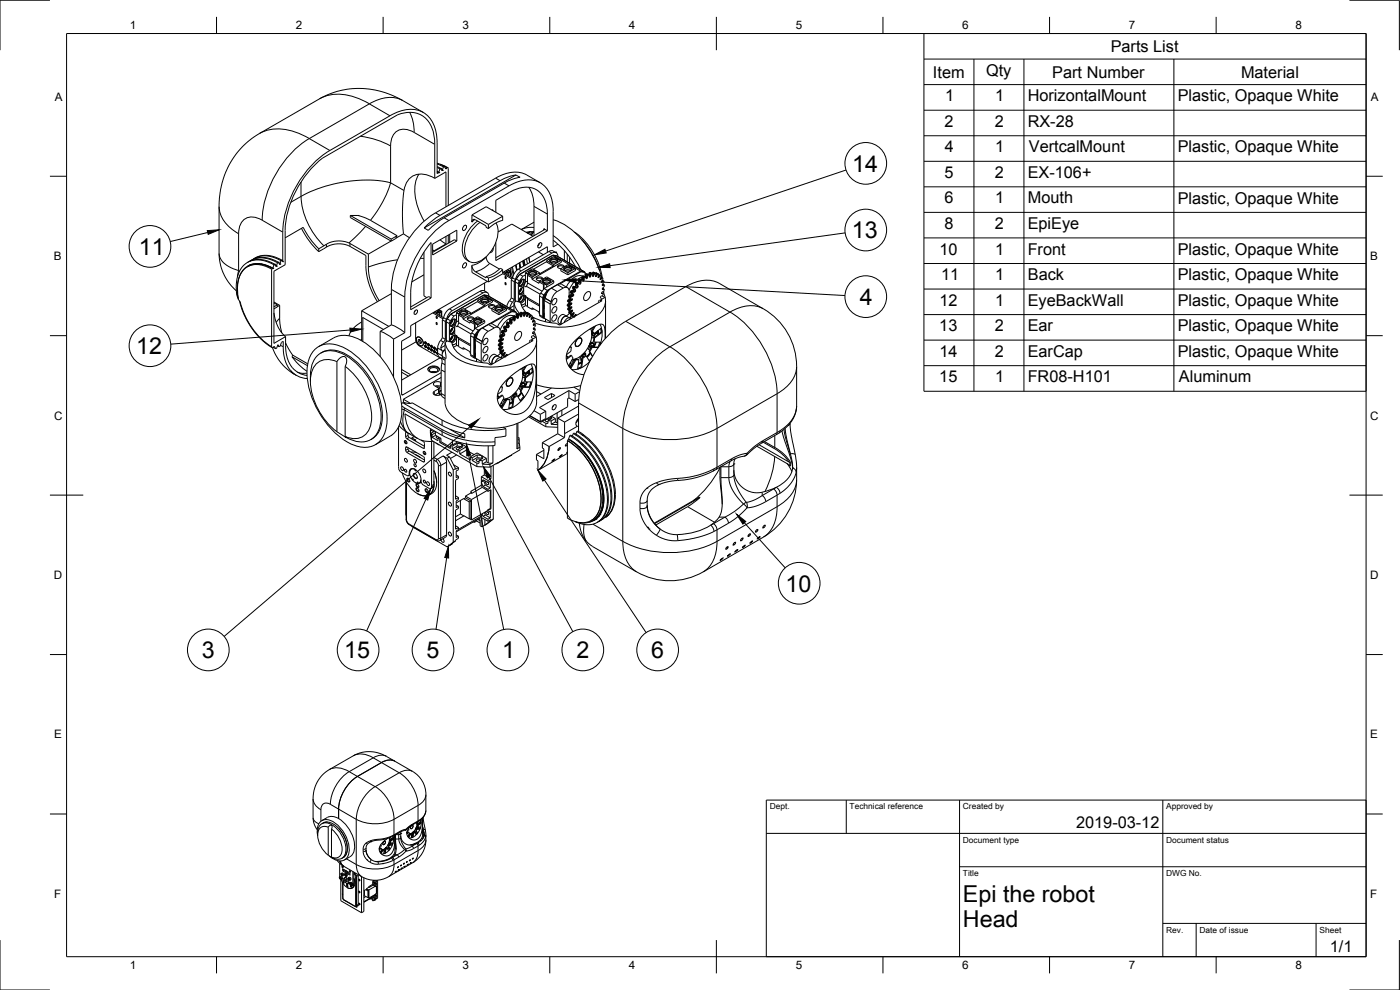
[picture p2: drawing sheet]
<svg xmlns="http://www.w3.org/2000/svg" width="420mm" height="297mm" viewBox="0 0 420 297" stroke-linecap="round" stroke-linejoin="round" font-family="sans-serif">
<defs><g id="words">
<g font-size="7">
<text x="255.7" y="51.5">14</text>
<text x="255.7" y="71.5">13</text>
<text x="41.7" y="76.4">11</text>
<text x="258" y="91.5">4</text>
<text x="40.9" y="106.3">12</text>
<text x="235.8" y="177.5">10</text>
<text x="60.6" y="197.5">3</text>
<text x="103.3" y="197.5">15</text>
<text x="128" y="197.5">5</text>
<text x="150.7" y="197.5">1</text>
<text x="173.1" y="197.5">2</text>
<text x="195.5" y="197.5">6</text>
<text x="289" y="270.6">Epi the robot</text>
<text x="289" y="278.1">Head</text>
</g>
<g font-size="4.9">
<text x="333.3" y="15.6">Parts List</text>
<text x="280" y="23.3">Item</text>
<text x="295.9" y="22.8">Qty</text>
<text x="315.8" y="23.3">Part Number</text>
<text x="372.4" y="23.3">Material</text>
<text x="283.6" y="30.4">1</text>
<text x="298.6" y="30.4">1</text>
<text x="308.4" y="30.4">HorizontalMount</text>
<text x="353.5" y="30.4">Plastic, Opaque White</text>
<text x="283.5" y="38.1">2</text>
<text x="298.5" y="38.1">2</text>
<text x="308.4" y="38.1">RX-28</text>
<text x="283.5" y="45.7">4</text>
<text x="298.6" y="45.7">1</text>
<text x="308.8" y="45.7">VertcalMount</text>
<text x="353.5" y="45.7">Plastic, Opaque White</text>
<text x="283.4" y="53.4">5</text>
<text x="298.5" y="53.4">2</text>
<text x="308.4" y="53.4">EX-106+</text>
<text x="283.5" y="61.1">6</text>
<text x="298.6" y="61.1">1</text>
<text x="308.5" y="61.1">Mouth</text>
<text x="353.5" y="61.1">Plastic, Opaque White</text>
<text x="283.4" y="68.7">8</text>
<text x="298.5" y="68.7">2</text>
<text x="308.4" y="68.7">EpiEye</text>
<text x="281.9" y="76.4">10</text>
<text x="298.6" y="76.4">1</text>
<text x="308.4" y="76.4">Front</text>
<text x="353.5" y="76.4">Plastic, Opaque White</text>
<text x="282.4" y="84.1">11</text>
<text x="298.6" y="84.1">1</text>
<text x="308.5" y="84.1">Back</text>
<text x="353.5" y="84.1">Plastic, Opaque White</text>
<text x="281.9" y="91.7">12</text>
<text x="298.6" y="91.7">1</text>
<text x="308.4" y="91.7">EyeBackWall</text>
<text x="353.5" y="91.8">Plastic, Opaque White</text>
<text x="281.9" y="99.4">13</text>
<text x="298.5" y="99.4">2</text>
<text x="308.4" y="99.4">Ear</text>
<text x="353.5" y="99.4">Plastic, Opaque White</text>
<text x="281.9" y="107">14</text>
<text x="298.5" y="107">2</text>
<text x="308.4" y="107.1">EarCap</text>
<text x="353.5" y="107.1">Plastic, Opaque White</text>
<text x="281.9" y="114.7">15</text>
<text x="298.6" y="114.7">1</text>
<text x="308.4" y="114.7">FR08-H101</text>
<text x="353.8" y="114.7">Aluminum</text>
<text x="323" y="248.5">2019-03-12</text>
<text x="399.1" y="285.7">1/1</text>
</g>
<g font-size="3.5">
<text x="39" y="8.8">1</text>
<text x="88.8" y="8.8">2</text>
<text x="138.8" y="8.8">3</text>
<text x="188.7" y="8.8">4</text>
<text x="238.8" y="8.8">5</text>
<text x="288.7" y="8.8">6</text>
<text x="338.8" y="8.8">7</text>
<text x="388.8" y="8.8">8</text>
<text x="16.4" y="30.2">A</text>
<text x="411.4" y="30.2">A</text>
<text x="16.2" y="78">B</text>
<text x="411.2" y="78">B</text>
<text x="16.2" y="125.9">C</text>
<text x="411.2" y="125.9">C</text>
<text x="16.2" y="173.7">D</text>
<text x="411.2" y="173.7">D</text>
<text x="16.2" y="221.6">E</text>
<text x="411.2" y="221.6">E</text>
<text x="16.2" y="269.4">F</text>
<text x="411.2" y="269.4">F</text>
<text x="39" y="290.8">1</text>
<text x="88.8" y="290.8">2</text>
<text x="138.8" y="290.8">3</text>
<text x="188.7" y="290.8">4</text>
<text x="238.8" y="290.8">5</text>
<text x="288.7" y="290.8">6</text>
<text x="338.8" y="290.8">7</text>
<text x="388.8" y="290.8">8</text>
</g>
<g font-size="2.5">
<text x="231" y="242.9">Dept.</text>
<text x="255" y="242.9">Technical reference</text>
<text x="289" y="242.9">Created by</text>
<text x="350" y="242.9">Approved by</text>
<text x="289" y="252.8">Document type</text>
<text x="350" y="252.8">Document status</text>
<text x="289" y="262.9">Title</text>
<text x="350" y="262.9">DWG No.</text>
<text x="350" y="279.9">Rev.</text>
<text x="360" y="279.9">Date of issue</text>
<text x="396" y="279.9">Sheet</text>
</g>
</g></defs>
<g fill="none" stroke="#000" stroke-width=".3">
<path d="M15 .1h-15v15M20 10.1h390v276.9h-390zM65 5.1v5M115 5.1v5M165 5.1v5M215 5.1v10M265 5.1v5M277.3 17.7h132.7M277.3 10.1v107.3h132.7M292.3 17.7v99.7M307.3 17.7v99.7M315 5.1v5"/>
<path d="M352.3 17.7v99.7M365 5.1v5M405 .1h15v15M95.9 29.7a14.3 14.3 0 0 1 13.7 .7l1.3 .7a10 10 0 0 1 10-.9M117 34.7l-6.2-3.5-18 10.4M117 34.7l-18 10.5-6.2-3.6M117 34.7a9.6 9.6 0 0 1 10.9-.3 10.4 10.4 0 0 1 3.3 8.5M120.9 30.2l-4.5-2.1-4.3-1.2a23.9 23.9 0 0 0-16.3 2.8l-18 10.4M120.9 30.2l6.1 3.5M122.9 33.7a12.3 12.3 0 0 1 1.4 6M277.3 25.4h132.7M277.3 33.1h132.7"/>
<path d="M15 52.9h5M77.8 40.1l-3 2.1-2.3 2.1a25.6 25.6 0 0 0-6.8 17.7v13.9a5.5 5.5 0 0 0 4.3 4.7l1.6 .6M77.8 40.1a14.3 14.3 0 0 1 13.7 .8l1.3 .7M90.3 58.9l-3 1.8M90.3 54.6v4.3M90.4 58.9a22.1 22.1 0 0 0 6.8 14.9M92.8 41.6a31.2 31.2 0 0 0-14.1 24.4M99 45.1a31.2 31.2 0 0 0-14.1 24.5M108.1 40.9a25.1 25.1 0 0 1 9.1 2.9v11M117.2 54.8a33.5 33.5 0 0 1-6 11.3M117.2 54.8a40.4 40.4 0 0 0-26.9 4.1M117.2 54.8l4 2.4"/>
<path d="M121.2 57.2l-.4 6.1 .3 6.9M125.8 52.2a12.5 12.5 0 0 0 .2 11.5l1.3 2.6M130.5 43.3l-6.2-3.6a4.2 4.2 0 0 0-6.8 1.9l-.3 2.2M130.5 53.5l3.3-1.9v10.4M130.5 43.3v10.2M130.5 43.3a9 9 0 0 0-5.1-9.2 8.8 8.8 0 0 0-6.2 .4l-22.4 12.9a30 30 0 0 0-11.2 21.8v10.2l-3.4 2v21.6l3.5-2M130.5 53.5a5.9 5.9 0 0 0-8.1 .7l-.9 1.8-.3 1.1M131.2 51.6l.4 .2M131.2 51.5l.4 .2M131.2 51.4l.5 .3M131.2 50.3l.8 .4M131.2 50l1.1 .5"/>
<path d="M131.2 49.2l1.9 .9M131.2 48.9l2.1 1M131.2 42.9v9.2l.4-.3M131.6 51.8h.1M131.6 51.7v.1M131.7 51.7h.1M131.7 51.7h-.1M132 49.3l2.4 1M132 50.7h.1M132 50.7l-.3 1M132.3 50.5h.1M132.3 50.5l-.3 .2"/>
<path d="M132.3 50.5l.3 .6M132.5 51l.2 .1M132.6 51.1h.1M132.7 51.1h.1M132.7 51.1h-.1M133.1 50.1h.1M133.1 50.1l-.4 1M133.2 49.8l1 .5M133.3 49.9h.1M133.3 49.9l-.2 .2M133.3 49.9l.4 .6M133.6 50.4l.2 .1"/>
<path d="M133.7 50.5h.1M133.8 50.5h.1M133.8 50.6h.1M133.8 50.5h-.1M133.8 50.5v.1M134.2 50.4l-.4 .2M134.2 50.3l.4 .3-.1 11M148.7 53.4a9.4 9.4 0 0 1 9.4-.9l4 2.3M150.1 54.2l-1.4-.7-18 10.4M150.1 54.2l-18 10.4M151.3 54.9l1.5 .9M151.3 54.9l-18 10.4 1.4 .9"/>
<path d="M152.8 55.8l-18.1 10.4M152.8 55.8a9 9 0 0 1 9.8-.7 9.4 9.4 0 0 1 3.4 8.3v10.7l1.4-.8M154.8 52.5l1.3 .7-2.7 .7-2.1 1M154.8 52.5l-27.5 15.9 1.2 .7 2.4-2.1 2.4-1.7M154.8 52.5l-2.6 .7-2.1 1M158.7 56.2a9.7 9.7 0 0 1 1.6 5.7M253.9 51l-72.2 24.3M277.3 40.7h132.7M277.3 48.4h132.7M277.3 56.1h132.7M410 52.9h5M62.4 69.8l-11.3 2.7"/>
<path d="M65.7 76.1l.3 2.5 1 3.3 1.6 2.9 2.3 2.4M65.8 62a10 10 0 0 0 5.8 8.1 4.2 4.2 0 0 1 5-4.9l2.1 .9 6.2 3.5M71.6 70.2v11M74.3 78.7a7.8 7.8 0 0 1 8.2 .6M74.4 79.8a7.4 7.4 0 0 1 7.5 .6M74.4 79.8h.1M74.8 78.5h.1M74.9 79.5h.1M75 78.4l1.8-.9 1.9-.1 2.2 .4 2.4 1M75.3 78.1a7.8 7.8 0 0 1 8.2 .6M75.5 79.3h.1M75.9 77.9h.1"/>
<path d="M76 77.8l1.9-.9 2.2-.1 1.8 .3 2.4 1.1M76.3 79.1h.1M76.4 77.5a7.8 7.8 0 0 1 8.2 .6M77.5 79.1h.1M78.3 79.2h.1M82.2 79.4l-2.7-1.1-2.6-.3-2.1 .5-1.6 1-1.5 2.2-.6 2.1-.1 3.8 .4 1.9M82.2 79.4h.1M82.2 79.4l-.3 1M82.5 79.3h.1M82.5 79.3l-.3 .1M82.5 79.3l.3 .6M82.7 79.7l.2 .1"/>
<path d="M82.8 79.9h.1M82.9 79.8h.1M82.9 79.8l-.1 .1M83.3 78.8h.1M83.3 78.8l-.4 1M83.5 78.7h.1M83.5 78.7l-.2 .1M83.5 78.7l.4 .6M83.8 79.1l.2 .1M83.9 79.3h.1M84 79.2h.1M84 79.2l-.1 .1"/>
<path d="M84.3 78.2h.1M84.3 78.2l-.3 1M84.6 78.1h.1M84.6 78.1l-.3 .1M84.6 78.1l.3 .4M84.9 78.5h.1M84.9 69.6v8.9M85.6 71.4l5.4-3.2a23.2 23.2 0 0 0 4.7 6.4M90.5 68.5a24.7 24.7 0 0 0 5.2 7M95.7 74.7v.8M98 73.3l-2.3 1.4M98 74.2l-2.3 1.3"/>
<path d="M98 73.3v.9M104.7 72.9l-1.8-.5-1.5-.1-1.8 .3-1.6 .7M104.7 72.9l.3 .2M105 73.9l4.8 2.8 .1 4.3 .6 3.4 1.1 3.1 1.7 3M105 73.9l-1.5-.6-2.2-.1-2.1 .4-1.2 .6M105 73.1l5.6 3.1M105 73.1v.8M105.1 64.7h2.3M105.1 64.7l12.3 7M105.1 64.7v.6l12.3 7.1M107.4 64.7l3.8 1.4M107.4 64.7h.1"/>
<path d="M109.7 67.9l-5 5M110.6 76.2v3.9M111.2 66.1l8 4.6-1.8 1M117.4 72.3l-6.8 3.9M117.4 71.7v.7M118.7 71.6l-1.3 .8M118.7 71.6h.1M119.2 70.7l-.5 .8M119.3 77.9l-4.5 .9-4.2 1.3M121.1 70.2l-2.4 1.4M121.1 70.2l1.8 1.1M126.2 77.5h1"/>
<path d="M127.2 75.7v13.1l.9 .5M129.8 75l.5 .2M129.8 73.2l7.3-4.1v3.2l-7.3 4.2zM130.3 75.2v.2M130.7 63.9l1.4 .7M130.7 63.9a29.3 29.3 0 0 0-13.2 22.9M132 72l1.8 1.2M132.1 64.6l-2.5 1.7-2.3 2.1M133.8 70.9v2.3M133.8 73.2l-3.5 2M134.5 70.5v2.5M134.7 66.2a29.3 29.3 0 0 0-13.2 22.9"/>
<path d="M135 70.3v2.4M137.1 72.3l-.7-.4-6.6 3.8M139.2 67.8l.5-.2a.83 .83 0 0 1 .1 1 .83 .83 0 0 1-1 .4v-.6zM139.2 79.1l.5-.3a.83 .83 0 0 1 .1 1.1 .83 .83 0 0 1-1 .3v-.5zM140.2 78.1l.7 .4M141.6 79.6l1.9-.6 2.4-1.9 .2 .8 .6 1 3.2 1.8M141.6 64.5v2.1l.3-.7 .5-.1 3.5 2v.4l.7 .4M141.6 64.5l4.3-2.5 5 2.9M141.6 64.5l5 2.8M142.5 65.8l-.9 .8M143.4 66.3a10.3 10.3 0 0 0-4.4 10.4l1.2 1.4M144.1 66.7a10.6 10.6 0 0 0-4.5 10 2.89 2.89 0 0 0 4.6 1.6 10.6 10.6 0 0 0 5.2-10.1l-.6-1.3"/>
<path d="M146.6 67.3v1.3M147 79l-1.9 1.5-2.4 1M147.6 63l.4 .2M148 74.4l-.2 1-.7 .4M148.8 63.7v-3.6a18.1 18.1 0 0 1 9.1-3.9 6 6 0 0 1 6.1 5.2l.3 2.8M149.5 69.6l4.1-2.4 6.4 3.7M150.9 64.9v1.3M150.9 64.9l-4.3 2.4M150.9 66.1l-1.9 .7-2.4 1.8M154.8 79.5l.2 1.6M154.9 79.5l.3 1.5-.3-1.3M155.8 78.9l.3 1.5"/>
<path d="M155.9 78.9l.2 1.5M156 78.8l.2 1.6M156.9 78.3l.3 1.5M157 78.2l.2 1.6-.2-1.3M157.2 78.1l.3 1.5M157.3 78.1l.3 1.5M158 77.6l.3 1.6M158.4 70l.6-.4-.4 .5M158.5 69.8l-.2 .1 .2-.1M158.7 77.2l.3 1.6M159.1 69.6l-.5 .5M159.4 69.5l-1.2 .4"/>
<path d="M159.8 69.5l-.7 .9M160.1 69.5l-.6 1.1M160.2 68.3h-2l-1.7 .6M160.3 69.5l-2.4 .2M160.3 66.7l-3.8 2.2M160.3 61.9v8.8M160.3 61.9l4 2.3v5M161.6 75.6l1.5 .8M161.8 73.1l.4-.3a.83 .83 0 0 1 .2 1 .83 .83 0 0 1-1 .4v-.6zM161.9 72.9l-.5 .9M163 76.4v.1M163.2 68.6v.4"/>
<path d="M163.2 69l-14.4 8.4M163.2 68.6l1.1 .6M164.1 78.2l2.1 1.2M164.1 78.2v.4M164.3 75.7v-1.7l-13.4 7.8M164.3 69.2l-15.5 9v-5.4M164.8 75.4l1-.2 1.1 .6M165 78.3a1.61 1.61 0 0 1 2.4 0M165 77.9a1.54 1.54 0 0 1 2.4 .3 1.45 1.45 0 0 1-2.5 0zM165.2 78.6a1.04 1.04 0 0 1 1-.7 1.04 1.04 0 0 1 1 .7M165.4 78.7l.8-.2 .8 .2M165.7 76l-.9-.6-9.2 5.4"/>
<path d="M165.7 76l-9.3 5.3M165.7 75.9a1.08 1.08 0 0 1 1.2-.1 1.08 1.08 0 0 1 .5 1.1M165.9 76.6h.1M165.9 76.6l1.1 .1M166 76.6l-10.1 5.7M166 76.6l8.2 4.8M166 72.1a24.1 24.1 0 0 1 6.7 7.9M166 65.9a23 23 0 0 1 13.4 13.8l1 3.1M166 70.7a26.7 26.7 0 0 1 8.3 10.3M166.1 79.8l-2.1-1.2-3.9 2.2M166.1 79.8l-4.1 2.3M166.1 79.8v.3l-4.1 2.3"/>
<path d="M166.1 80h.1M166.1 77l2.4 1.2M166.1 77l2.1 1.2M166.1 77l-2 1.2M166.2 79.4v.6M166.7 75.7l.3-.1v.3M167 76.7l.1 .1M167 76.7h.1M167 76.8l8.4 4.8M168.2 78.2l-2 1.2M168.2 78.2h.3M168.5 78.2v.5l-2.3 1.3"/>
<path d="M169.4 75.2v2.9M170.2 76.2v2.4M170.4 79.4l2.3 1.3M170.4 79.4l2.1 1.3M170.4 79.4l-2.1 1.2M170.9 77.2v1.8M172.3 69.6h.1a19.8 19.8 0 0 1 8.3 13.7M172.7 80h.1M174.6 71.9a25.4 25.4 0 0 1 5.3 9.2M253.6 69.9l-70.6 9.8M277.3 63.7h132.7M277.3 71.4h132.7"/>
<path d="M277.3 79.1h132.7M71.6 81.2l-.4 1.9M71.6 81.2l.3 .2M71.9 90.3l1.4 4.2 2.2 3.9 2.9 3.4 3.2 2.5M72.1 90.5a22.3 22.3 0 0 0 9.4 13.5M74.3 80.1a7.3 7.3 0 0 1 7.5 .5M81.5 80.8a6.5 6.5 0 0 0-8.7 .5 10.4 10.4 0 0 0-1.2 8.6M81.8 80.5l-2.5-1.1-2.4-.3-2.2 .5-1.6 1.2-1.2 2.1-.7 2.6 .2 4.1 .6 .9M81.8 80.6h.1M81.8 80.6l-.3 .2v23.2M81.8 80.5v.1M81.9 80.4h.1"/>
<path d="M81.9 80.4l-.1 .1M82.2 93.9l.5 2.4 .8 2 1.1 1.6 1.1 1.1M82.2 90.9l1 .6M82.2 90.6l1.7 1M83.2 91.5l-1 .6M83.2 91.5v.6l-1 .6M83.9 91.6l-.7 .4M83.9 95.5l-1 1.2M83.9 95.5l.1 1.6 .6 2.8M83.9 91.6v3.9M105.1 99l-53.9 4.3M108.5 96.6l-2.4 1.9-.9 1.1-.5 1.2"/>
<path d="M108.5 95.3l.4 .2M108.5 93.2l8.2 4.7M108.5 93.2v9M110.6 80.1l.1 2.1 .6 2.6 1 2.6 1.5 2.8M114.1 99.4v7.6M114.1 99.4l2.3 1.1 1.7 1.2M115.1 98.9l-6.2-3.6v7.2M117.5 97.5l2.2 1 1.8 1.3M117.5 97.5l-3.4 1.9M117.5 88.1l-9 5.1M121.5 89.1l-4-2.3v10.7M121.5 89.1v10.7l-3.4 2"/>
<path d="M123.3 87.9v5l6.1-3.5M123.3 87.9a24.7 24.7 0 0 1 6.1-15.1v16.6M124.6 93.2l-.3 .5M124.6 93.2l.5-.2a.76 .76 0 0 1 .1 .9 .76 .76 0 0 1-.9 .3v-.5zM124.7 96.8l.1 5.1 .4 1.2 .6 .6 6.7 3.9M127.2 82.5l-3.6 2.1M129.4 89.4l-.7-.4-5.4 3.1M129.9 93.9l3 1.8M130.2 93.7l2.9 1.6M130.5 93.5l.5 .3M130.7 93.4l1.1 .4M130.9 95v.3l.3-.2"/>
<path d="M130.9 96.9v.2M130.9 96.9h.3v.4M130.9 95l.2-.1v.4M130.9 97.1l.2 .3 .1-.1M130.9 95.2l.3 .3-.1-.2M131 93.8v.3M131 93.8h.2M131 94.9l-.1 .1M131 96.8l-.1 .1M131.1 95.3l.1 .2M131.2 96.9l-.3 .2M131.2 93.8v.4"/>
<path d="M131.2 93.8l.6 .1M131.3 93.3v.4M131.3 93.3l.2 .4M131.4 93.2h.1M131.4 93.2l-.1 .1M131.4 93.3v.4M131.5 93.7v-.3l.4 .4M131.6 92.9l.8 .5M131.7 92.8l.8 .5v.2M131.8 93.9v.7M131.9 93.7h-.1M132 93.6l-.1 .1"/>
<path d="M132 93.6h.1M132 94.6v.1M132 93.8v.8M132 94.6h-.1M132 93.8h-.2M132.4 93.5l-.5 .2M132.4 93.4v.1M132.5 93.5l-.5 .3M132.5 93.5v1.5M132.6 93.4v1.6M132.8 96l.8 .5M132.8 96v5.3l.8 .5"/>
<path d="M133.1 95.3l.9 .5-.4 .7M133.1 95.3l-.3 .7M133.2 95.3h-.1M133.6 96.5v5.3M133.9 96.5v5.6M133.9 96.5h.1M133.9 96.5l1 .6M133.9 96.5v5.7M134.2 95.7l-.3 .8M134.2 95.6l.1 .1M134.2 95.6l-.3 .9M134.9 97.1v5.5"/>
<path d="M134.9 92.7l-1.1 1.1-.7 1.5M135.2 96.2l-.3 .9M135.2 94.3h.1M135.2 94.3l-1 1.4M135.3 94.3l.9 .5M135.3 94.3l-1.1 1.4M135.6 96.1l-.5 .8M135.6 98.5l-.5 .9M135.7 96a.65 .65 0 0 1 1.1 0 1.54 1.54 0 0 1-1.5 1.9l-.2-.9zM135.8 98.4l-.7 1.2M135.8 96l-.7 1.1M135.8 93.2l-1.2 1.1-.6 1.5"/>
<path d="M135.9 98.3l-.2 .8-.6 .6M135.9 95.9l-.2 .8-.6 .6M136.1 95.8a1.04 1.04 0 0 1 .1 1.2 1.04 1.04 0 0 1-1.1 .5M136.1 98.2a1.04 1.04 0 0 1 .1 1.2 1.04 1.04 0 0 1-1.1 .5M136.2 94.8l-1 1.4-1-.5M136.4 95.7a1.61 1.61 0 0 1-1.2 2.1M136.4 98.1l.1 .1M136.5 97.6l.8 .5v-.3M136.5 97.6v2.8l.8 .4v.3l3.9 2.3M136.5 98.2a1.52 1.52 0 0 0-1.2 2.2 .98 .98 0 0 0 1.2-.6M136.5 99.1l-.6 .8-.7 .4M137 93.8v2.4l.6 .4"/>
<path d="M137 94.4l-.8 .4M137 93.8l.8 .5-.2 .2M137 96.2l-.5 1.4M137.1 93.8l2-1.2 2.1 1.2M137.1 93.8h-.1M137.1 93.8l2.1 1.2M137.3 97.8l4.1 2.4M137.6 94.5v2.3l4.4 2.5M137.6 94.5l1.3 .8M137.6 96.8l-.3 1M137.9 93.9a1.61 1.61 0 0 1 2.5 0M138 93.5a1.54 1.54 0 0 1 2.4 .3 1.45 1.45 0 0 1-2.5 0z"/>
<path d="M138.2 94.2a1.04 1.04 0 0 1 .9-.7 1.04 1.04 0 0 1 1 .7M138.3 94.3l.8-.2 .8 .2M138.9 95.3v.4M138.9 95.7l2.2 1.3v-.5M139.2 95l-.3 .3M141.1 96.5l1.3 .8M141.2 94l.2 .1M141.2 93.8l-2 1.2M141.2 93.8v.6l-2.3 1.3M141.2 94.3h.2M141.3 96.2l2.1-1.2 2.1 1.3M141.3 96.2l2.1 1.2"/>
<path d="M141.3 96.2l-.2 .3M141.4 94.1v.2M141.6 99.9l-.4 .9M142.1 96.4a1.61 1.61 0 0 1 2.5 0M142.2 95.7a1.35 1.35 0 0 0-1.9 .1M142.2 96a1.54 1.54 0 0 1 2.4 .2 1.45 1.45 0 0 1-2.5 0zM142.3 95.7a1.13 1.13 0 0 0-2-.1l.2 .4 .8 .2M142.4 97.3v1.5M142.4 96.7a1.04 1.04 0 0 1 1-.7 1.04 1.04 0 0 1 1 .7M142.6 96.8l.8-.3 .8 .3M142.6 97v1.6M142.6 97l.8 .5"/>
<path d="M142.6 97l-.2 .3M142.6 98.5l1 .6M142.6 98.5l-1 1.4M142.7 81.5l-.8-.8-.3-1.1v2.2l5 2.8M142.7 81.5l3.2 1.9v-.4M143.4 90.1l2.1 1.2M143.4 90.1v.5M143.4 97.5v.6M143.4 98.1l-.8 .4M143.4 97.4v.1M143.6 99.1l.1 .1M143.6 99.1l-1.1 1.3-.9-.5"/>
<path d="M143.7 99.2l-1 1.4-.3 .7M144 99l-.3 .2M144.1 87.4l.8 .5M144.1 87.4l-9.2 5.3M144.1 87.4l1-.2 1.1 .6M144.3 90.3a1.61 1.61 0 0 1 2.4 0M144.3 89.8a1.54 1.54 0 0 1 2.4 .3 1.45 1.45 0 0 1-2.5 0zM144.5 90.6a1.04 1.04 0 0 1 1-.7 1.04 1.04 0 0 1 1 .7M144.7 90.7l.8-.3 .8 .3M144.8 98.4l-1.3 1.3-.5 1.8M144.9 87.9l-9.1 5.3-.9-.5M145 87.9a1.08 1.08 0 0 1 1.2-.1 1.08 1.08 0 0 1 .5 1.1"/>
<path d="M145.3 88.5l1 .2M145.3 88.5l-10.1 5.8M145.3 88.5l-10 5.8M145.3 88.5l8.3 4.8M145.4 91.7v.3l-4 2.3M145.4 91.7l-2.1-1.2-3.9 2.2M145.4 91.7l-4 2.4M145.4 91.9l.1 .1M145.4 84.9v2.4M145.4 88.9l2.4 1.3M145.4 88.9l2.2 1.3M145.4 88.9l-2 1.2"/>
<path d="M145.5 91.3v.7M145.5 96.3v.5l-2.1 1.3M145.5 96.3l-2.1 1.1M145.9 83l.7 .4M146.3 84.4l-23 13.3v3.1l-2.8 1.6v15.9l.4 .2M146.3 88.7h.1M146.3 88.7h.2M146.3 88.7l8.3 4.8M146.5 88.7l8.2 4.8M146.5 99.4l-1.2 1.3-.5 1.8M146.6 83.4v1.2M147.6 90.2l-2.1 1.1"/>
<path d="M147.6 90.2h.2M147.6 92.6l2.1 1.2M147.6 92.6v.6l2.1 1.2M147.8 90.2v.4l-2.3 1.4M147.8 97.2l1.8 1.1M147.8 97.2l-.5-.1-.7 .2M148.3 98.4l-1.7-1-1.8 1 1.7 1M148.3 98.4l-1.8 1M148.3 98.4a1.08 1.08 0 0 1 1.3-.2 1.08 1.08 0 0 1 .5 1.2v1.2M148.5 92.7a1.61 1.61 0 0 1 2.5 0M148.5 92a1.35 1.35 0 0 0-1.9 .1M148.6 92.3a1.54 1.54 0 0 1 2.4 .3 1.45 1.45 0 0 1-2.5 0z"/>
<path d="M148.6 92a1.13 1.13 0 0 0-2 0l.3 .3 .8 .2M148.8 93a1.04 1.04 0 0 1 .9-.7 1.04 1.04 0 0 1 1 .7M148.9 93.1l.8-.2 .9 .2M149.7 91.4l2.3 1.2M149.7 91.4l2.1 1.2M149.7 91.4l-2.1 1.2M149.7 93.8v.6M150.4 99.6l.8 .5M150.4 99.6l.2 .2M150.5 99.4l.7 .4M150.5 99.4l-.1 .2M150.5 99.7l.7 .4"/>
<path d="M150.5 99.2l.8 .5M150.5 99.2v.2M150.6 99.8l.8 .5M150.6 99.8l.1 .1M150.7 99.2l.7 .4M150.8 99.2l.7 .4M150.8 99.2h-.3M150.8 99.9v.1M150.8 100l.7 .4M150.8 100l-.1 .3M150.9 80.9l-.7-.4-2.5 1.8-1.8 .7M150.9 82.1l2.7 1.6"/>
<path d="M150.9 80.9v1.3l-4.3 2.4M150.9 80.9l-2.5 1.8-1.8 .7M150.9 99.1l.7 .5M150.9 99.1h.3M150.9 99.1l-.1 .1M150.9 81.7l2.9 1.7M151 99.1l.8 .4M151.1 98.2l.7 .4M151.1 98.2v.1M151.1 99.1l.7 .4M151.1 98.3l.7 .4M151.1 98.3l.1 .1"/>
<path d="M151.2 99.1l.7 .4M151.2 98l.7 .4M151.2 98l-.1 .2M151.2 99.8v.3M151.2 98.4l.7 .4M151.2 98.4v.1M151.2 99.1h.1M151.2 98.5l.8 .5M151.2 98.5l.2 .2M151.2 81.6l.5 .2M151.3 99.7l-.1 .1M151.3 97.9l.7 .4"/>
<path d="M151.3 97.9l-.1 .1M151.4 98.7l.7 .4M151.4 99.6l-.1 .1M151.4 81.5l.4 .3M151.4 98.7l.7 .5M151.4 97.9l.7 .4M151.4 97.9h.1M151.4 97.9h-.1M151.4 98.7h.1M151.4 98.7l-.2 .4M151.5 97.9l.8 .4M151.5 97.9h.2"/>
<path d="M151.5 99.6h-.1M151.6 84.9v.2M151.6 84.9l.3 .1v.4M151.6 83.1l.1-.1 .2 .3M151.6 85.1l.1 .3 .2-.1M151.6 83.3l.1 .3 .2-.1M151.6 99.6h-.1M151.7 97.9l.7 .4M151.7 97.9h.1M151.7 81.8v.4M151.7 81.8l.2 .1M151.7 83l-.1 .3"/>
<path d="M151.7 84.8l-.1 .1M151.8 97.9l.7 .4M151.8 97.9h.1M151.8 92.6l-2.1 1.2M151.8 92.6h.2M151.8 98.6v.1M151.8 83.3v.2M151.8 83.3l.1 .1M151.8 83.5h.1M151.8 81.8h.1M151.8 97.9l.8 .4M151.8 98.7l.1 .1"/>
<path d="M151.8 85l-.2 .1M151.8 83.1l-.2 .2M151.9 81.9v.4M151.9 81.9h.6v.7M151.9 97.9l.7 .4M151.9 97.9h-.1M151.9 99.5l-.3 .1M151.9 98.8l.2 .3M151.9 98.4l-.1 .2M151.9 81.8h.6M151.9 99.5h.1M151.9 83.3h-.1"/>
<path d="M151.9 83.3v.2M152 96.9l.7 .4M152 96.9v.1M152 97l.7 .4M152 97v.2M152 98.3l-.1 .1M152 98.3h.1M152 81.3v.5M152 97.2l.7 .4M152 97.2v.1M152 97.3l.7 .4M152 97.3l.1 .1"/>
<path d="M152 92.6v.5l-2.3 1.3M152 81.3h.1M152.1 97.4l.7 .4M152.1 96.8l.7 .4M152.1 97.4v.1M152.1 81.3h-.1M152.1 81.3v.1M152.1 99.1h.1M152.1 97.5l.7 .4M152.1 97.5h.1M152.1 99.2l-.2 .3M152.1 81.3v.5"/>
<path d="M152.1 99.1v.1M152.1 98.3h.2M152.1 97.6l.7 .4M152.1 97.5v.1M152.1 97.6l-.2 .3M152.2 96.6l.7 .4M152.2 96.6h.1M152.2 96.6l-.2 .3M152.2 81.4v.4M152.2 81.4l.3 .4M152.2 81l.9 .4M152.3 96.6l.7 .5"/>
<path d="M152.3 96.6l.1 .1M152.3 98.3h.1M152.4 80.9l.8 .5M152.4 96.7l.8 .4M152.4 96.7h.1M152.4 98.3h.1M152.5 98.3h.1M152.6 98.3h.1M152.6 81.8h-.1M152.6 82.7l.1-.8 .5-.3v1.4M152.7 97.3v.1M152.7 81.7h.1"/>
<path d="M152.7 97.4v.2M152.7 97.6v.1M152.7 81.6l-.1 .2M152.7 82.7h-.1M152.7 81.9h-.2M152.7 97.7l.1 .1M152.8 97.8h.1M152.8 97.2l-.1 .1M152.8 97.8v.1M152.8 98l-.2 .3M152.8 97.9v.1M152.9 97l-.1 .2"/>
<path d="M152.9 97l.1 .1M152.9 90.2l.9 .5M152.9 90.2l-.8 1.8M152.9 96.3l.7 .4M152.9 96.2l.7 .4M152.9 96.1l.7 .4M152.9 95.9l.7 .4M152.9 95.8l.7 .4M152.9 95.8v.5M152.9 96.3l.1 .1M153 96.4l.7 .5-.7-.4M153 96.4v.1"/>
<path d="M153 92.5h.1M153 96.5l.7 .5M153 96.5l.7 .4M153 96.5h.1M153 96.5l-.3 .3M153 97.1h.2M153 81.4v.1M153.1 95.6l.7 .4M153.1 95.6l.8 .3M153.1 95.6l-.2 .2M153.1 81.4l-.5 .4M153.1 80.5l.7 2.8"/>
<path d="M153.2 81.4v.2M153.2 97.1l.2 .2M153.2 97.2h.1M153.2 81.5v1.6M153.3 97.2l.1 .1M153.4 84l.9 .5M153.4 84v5.4l.9 .5v-5.4M153.5 89.3l-.6 .9M153.5 80.2l.6 2.4M153.6 93.3v.2M153.6 93.3l1 .2M153.6 93.3l-10 5.8"/>
<path d="M153.6 96.3v.3M153.6 96.6v.1M153.6 93.5l-6.3 3.6M153.6 93.5l1 .2M153.6 96.7l.1 .3M153.6 96.2v.1M153.7 97l-.3 .3M153.8 96l-.2 .2M153.8 80.1l.4 2.1M153.8 90.7l-.8 1.7M153.8 83.4l.9 .5M153.8 83.4l-.4 .6"/>
<path d="M153.8 83.3v.1M153.9 95.9l-.1 .1M153.9 95.9l.3 .4M153.9 95.7l.7 .4M153.9 95.6l.7 .4M153.9 95.5l.7 .4M153.9 95.4l.7 .4M153.9 95.3l.7 .4M153.9 95.3v.4M153.9 95.7l-.2 .1M153.9 95.2l.7 .4M153.9 95.2v.1"/>
<path d="M153.9 95.2a6 6 0 0 0-3.8 3.8M154 95l.7 .4M154 95l-.1 .2M154 93.1l.3-.1-.2 .1M154 94.8l.7 .4M154 94.8v.2M154 94.8a3.7 3.7 0 0 0-4.1 2.1l-.6 1.2M154.1 94.7l.7 .5M154.1 94.7l.9 .4M154.1 94.7l-.1 .1M154.2 96.3h.1M154.3 90.8v2.5"/>
<path d="M154.3 91.7l-1.3 .8M154.3 90.8l.5 1.7 1.2 1.6M154.3 89.8l-.5 .9M154.6 90.2l.1 .3M154.6 96.1l-.3 .2M154.6 84.5v.1M154.6 90.2h.1M154.6 95.8v.3M154.6 93.5l.1 .2M154.6 93.5h.1M154.6 84.6v5.6M154.6 95.7v.1"/>
<path d="M154.6 90.2l.3 .2M154.6 84.6l1 .5M154.6 95.6v.1M154.7 95.4l-.1 .2M154.7 93.6l.3 .4M154.7 93.5l.3 .4-.1 .9M154.7 95.2v.2M154.7 83.9l-.4 .6M154.9 83.7h.1M154.9 83.7l-.3 .8v5.7M154.9 94.9l.7 .4M154.9 94.9v.1"/>
<path d="M154.9 94.8l.7 .5M154.9 94.8v.1M154.9 83.7l1 .6M154.9 94.6l.7 .6M154.9 94.6l.7 .4M154.9 83.7l-.3 .9M155 95.1l.6 .3M155 95.1l-.3 .1M155 95.1l.2 .5M155 94.5l.7 .4M155 94.5l-.1 .1M155 95.2l.6 .2"/>
<path d="M155 94.3l.7 .4M155.1 94.1l.7 .5M155.1 94.1l-.1 .4M155.2 99.8a.77 .77 0 0 1 1.3 0 1.95 1.95 0 0 1-1.6 2.3 1.42 1.42 0 0 1 .3-2.3zM155.2 95.6h.1M155.2 94.1l.7 .4M155.2 94.1l1.4 .6M155.2 94.1h-.1M155.6 95.4l-.3 .2M155.6 90.6l-.6-.3-.7 .5M155.6 95.4h.1M155.6 85.1v5.5"/>
<path d="M155.6 95.3v.1M155.6 80.8l.8 .5M155.6 80.7l-1.1 1.1-.7 1.6M155.6 95.3h.1M155.6 95v.3M155.7 94.9l-.1 .1M155.7 90.5l-.1 .1M155.7 94.7v.2M155.7 90.5l.6 .3M155.8 90.5a1.49 1.49 0 0 1 1.5-1.8 1.58 1.58 0 0 1-1 2.3M155.8 94.6l-.1 .1M155.9 94.3h.1"/>
<path d="M155.9 84.3l-.3 .8M155.9 94.5l-.1 .1M155.9 94.5h.2M156 94.2l.7 .4M156 94.2l-.1 .1M156 82.3l-1.1 1.4M156 82.3l.9 .6M156 94.1l.7 .4M156 94.1v.1M156.1 94.6l.5 .2M156.1 93.9l.7 .4M156.1 93.9l-.1 .2"/>
<path d="M156.1 94.5v.2M156.1 94.7l.4 .3-.3-.2M156.1 94.7l.1 .1M156.2 94.8l.3 .2M156.2 94.8v.3M156.2 93.7l.7 .4M156.2 93.7l-.1 .2M156.2 95.1h.1M156.3 90.8l.5 1.6 1.2 1.4M156.3 84.2l-.5 .8M156.3 86.6l-.5 .8M156.3 89.1l-.5 .8"/>
<path d="M156.3 93.7l.7 .4M156.3 93.7l.8 .4M156.3 93.7h-.1M156.4 84.1a.65 .65 0 0 1 1.1-.1 1.54 1.54 0 0 1-1.5 2l-.2-.9zM156.5 81.2l-1.2 1.1-.6 1.6M156.5 88.9l-.7 1.2M156.5 86.5l-.7 1.1M156.5 84l-.7 1.2M156.5 95l-.3 .1M156.6 86.4l-.2 .8-.6 .6M156.6 83.9l-.2 .8-.6 .6M156.6 88.8l-.2 .8-.6 .6"/>
<path d="M156.6 94.8l-.1 .2M156.6 94.7v.1M156.7 94.6l-.1 .1M156.7 94.5v.1M156.7 83.8a1.04 1.04 0 0 1 .2 1.2 1.04 1.04 0 0 1-1.2 .5M156.7 86.3a1.04 1.04 0 0 1 .2 1.2 1.04 1.04 0 0 1-1.2 .5M156.7 88.7a1.04 1.04 0 0 1 .2 1.2 1.04 1.04 0 0 1-1.2 .5M156.8 94.3l-.1 .2M156.8 91.4l-.3 .3M156.9 94.1l-.1 .2M156.9 82.9l-1 1.4M157 93.9l.7 .4"/>
<path d="M157 93.9v.1M157 94.1h-.1M157.1 93.7l.7 .5M157.1 93.7l-.1 .2M157.1 83.7a1.61 1.61 0 0 1-1.2 2.2M157.1 86.2l.1 .1M157.1 88.7a1.68 1.68 0 0 1-1 2.1M157.1 94.7l.3 .2M157.1 94.2l.5 .3M157.1 94.1h-.1M157.1 94.1l.1 .5M157.2 94.6l.3 .2"/>
<path d="M157.2 94.5l.3 .2M157.2 94.3l.4 .3M157.2 85.7v2.7l.7 .5v.2l4 2.3M157.2 94.6l-.1 .1M157.2 85.7l.7 .4v-.2M157.2 87.1l-.6 .9-.7 .3M157.2 86.2a1.52 1.52 0 0 0-1.2 2.2 .98 .98 0 0 0 1.2-.5M157.2 93.6l.7 .4M157.2 93.6l.9 .4M157.2 93.6l-.1 .1M157.3 93.6l.7 .4M157.4 94.8v.1"/>
<path d="M157.5 94.8h-.1M157.5 94.7v.1M157.6 88.7l.1 .5M157.6 94.5l-.1 .2M157.7 84.3l.6 .4M157.7 81.9v2.4M157.7 89.2v2.4l.6 .4M157.7 89.2l.6 .3M157.7 91l-.8 .5-.5-.1M157.7 82.5l-.8 .4M157.7 81.9l.8 .4-.2 .3M157.7 94.3l-.1 .2"/>
<path d="M157.7 84.3l-.5 1.4M157.8 81.8l2-1.2 2.1 1.2M157.8 81.8l-.1 .1M157.8 81.8l2.1 1.2M157.8 91.7l-1 .6M157.9 94l-.2 .3M157.9 94h.1M157.9 85.9l4.2 2.4M158 94.9h.2M158 94.8l.2 .1M158 94.8l.3 .1M158 94.8v.1"/>
<path d="M158 94.7l.3 .2M158 94h.1M158 94.7v.1M158.1 94.6l-.1 .1M158.1 94.6l.3 .2M158.1 94.5l.3 .2M158.1 94.5v.1M158.1 94.3l.4 .3M158.1 94.3v.2M158.1 94.2l.5 .3M158.1 93.8l-.1 .1 .7 .4M158.1 93.8l.7 .4"/>
<path d="M158.1 93.8h.1M158.1 94v.2M158.1 94.2v.1M158.1 89.2l.2 .5M158.2 93.8l.7 .4M158.2 93.8l.8 .5M158.3 94.9h-.1M158.3 94.9h.1M158.3 84.9l4.4 2.5M158.3 82.6v2.3M158.3 89.8v2.2l1.3 .8M158.3 89.8l3.6 2"/>
<path d="M158.3 82.6l1.3 .7M158.3 84.8l-.3 1.1M158.4 94.7l-.1 .2M158.5 94.6l-.1 .1M158.6 82a1.61 1.61 0 0 1 2.4 0M158.6 94.5l-.1 .1M158.7 81.6a1.54 1.54 0 0 1 2.4 .2 1.45 1.45 0 0 1-2.5 0zM158.7 94.3l-.1 .2M158.7 95.1l.3 .2M158.7 95.1v.1M158.7 95.2l.3 .1M158.8 95.1l.2 .1"/>
<path d="M158.8 95l-.1 .1M158.8 95l.3 .1M158.8 94.9l.4 .2M158.8 94.2h.1M158.8 94.2l-.1 .1M158.8 82.3a1.04 1.04 0 0 1 1-.7 1.04 1.04 0 0 1 1 .7M158.9 94.9l-.1 .1M158.9 94.8l.3 .2M158.9 94.7v.2M158.9 94.6l.4 .3M158.9 94.2l.1 .1M158.9 94.6v.1"/>
<path d="M159 94.5l.5 .2M159 82.4l.8-.2 .8 .2M159 94.3l.6 .3M159 94.3l-.1 .3M159 95.2v.1M159.1 95.1l-.1 .1M159.2 95.1h-.1M159.2 95v.1M159.3 94.9l-.1 .1M159.3 95.7l.2 .2M159.4 95.7l.2 .1M159.4 95.6l-.1 .1"/>
<path d="M159.4 95.6l.3 .2M159.4 95.6h.1M159.4 95.5l.3 .2M159.4 95.5v.1M159.5 95.8v.1M159.5 95.4l.3 .2M159.5 94.7l-.2 .2M159.5 95.9h.1M159.5 95.3l.4 .2M159.6 95.8l-.1 .1M159.6 95.2l.5 .2M159.6 94.6l.2 .2-.2 .3"/>
<path d="M159.6 94.6l-.1 .1M159.6 95.1l-.2 .4M159.6 83.3v.5M159.6 92.8v-.4l2.2 1.2 .1 .5M159.6 83.8l2.2 1.2v-.4M159.7 95l.5 .4M159.7 95.8h-.1M159.8 96.4l.1 .3M159.8 96.5l.2 .1M159.8 96.4l.3 .1M159.8 95.6l-.1 .2M159.8 96.4h.1"/>
<path d="M159.9 96.6l.1 .1M159.9 96.3l.3 .2M159.9 100h.1M159.9 99.9l.1 .1M159.9 96.7h.1M159.9 99.9l.2 .1M159.9 83l-.3 .3M159.9 96.2l.4 .2M159.9 96.2l-.1 .2M159.9 99.6v.4M160 96.7h-.1M160 99.6h-.1"/>
<path d="M160 96.1l.5 .3M160 96l.6 .3M160 97.3l.1 .3M160 97.4l.3 .2M160 97.4l.4 .1M160 96l-.1 .2M160 96.6v.1M160.1 97.5l.1 .1M160.1 98.7l.2 .1zM160.1 97.3l.4 .2M160.1 98.4v.4M160.1 98.6l.3 .1"/>
<path d="M160.1 98.5l.6 .3M160.1 98.8h.1M160.1 96.5l-.1 .1M160.1 97.2v.1M160.1 97.2l.5 .3M160.2 97.2l-.2 .1M160.2 92.7l-.6 .1M160.2 97.2l.5 .3M160.2 95.4l-.4 .2M160.2 95.4l-.2 .6M160.2 99.4a5.5 5.5 0 0 1-2.2 7.8 20.9 20.9 0 0 1-21.3 0 6.7 6.7 0 0 1-3.1-4.5M160.3 97.6h-.1"/>
<path d="M160.3 96.4l-.2 .1M160.4 98.7l-.3 .1M160.4 98.7h.1M160.4 97.5l-.3 .2M160.4 96.9l-.2 .3M160.5 98.7l-.4-.2 .5 .3M160.5 96.4h-.2M160.5 98.7l.2 .1M160.6 96.3l-.1 .1M160.6 96.3l-.2 .6M160.6 97.5h-.2M160.6 97.5h.1"/>
<path d="M160.7 98.8l-.1 .3-.6 .5M160.7 97.5v.3l-.6 .6M161.8 84.6l1.3 .7M161.9 82l.1 .1M161.9 88.8l1 .6M161.9 81.8l-2 1.2M161.9 81.8v.7l-2.3 1.3M161.9 88.8v5.7M161.9 82.3l.1 .1M161.9 94.4l.3 .5 .9 .6M162 84.3l2.1-1.2 2.1 1.2M162 84.3l2.1 1.2"/>
<path d="M162 84.3l-.2 .3M162 82.1v.3M162.3 87.9l-.4 .9M162.8 84.5a1.61 1.61 0 0 1 2.5 0M162.9 83.8a1.36 1.36 0 0 0-1.9 0M162.9 89.4v5.6l-1-.5M162.9 89.4h.2M162.9 89.4l.3-.9 .2 .1-.3 .8M162.9 84a1.54 1.54 0 0 1 2.4 .3 1.45 1.45 0 0 1-2.5 0zM162.9 83.7a1.13 1.13 0 0 0-2 0l.3 .4 .8 .1M163.1 95.5h.1M163.1 85.3v1.6"/>
<path d="M163.1 89.4v5.6M163.1 84.7a1.04 1.04 0 0 1 1-.7 1.04 1.04 0 0 1 1 .7M163.2 94.7l.2 .1M163.2 92.3l.2 .1M163.2 89.8l.3 .1M163.2 95.5l.3 .1M163.3 85.1v1.5M163.3 94.1v.2M163.3 89.2l.1 .1M163.3 85.1l.8 .5M163.3 85.1l-.2 .2M163.3 84.8l.8-.2 .8 .2"/>
<path d="M163.3 86.6l1 .5M163.3 86.6l-1 1.4M163.3 95.1h.1M163.3 92.6h.1M163.3 90.2h.1M163.3 95.5l1.8 1M163.3 90.2v5.3M163.3 90.2l1.8 1M163.3 95.5h-.1M163.4 91.8l-.2 .1M163.4 94.2l-.2 .2M163.4 95.4l-.5-.4 .2 .5"/>
<path d="M163.4 93.9l-.2 .7 .2 .5M163.4 91.4l-.2 .7 .2 .6M163.4 92l-.2 .1M163.4 94.4l-.2 .1M163.7 89.5l1.8 1M163.7 89.5v.1M163.7 95.7v.9M163.7 89.6l1.8 1M163.7 89.6l-.4 .6M163.8 89.1l-.6 .5M163.9 88.3l-.7 1.2M164 88.2h.1"/>
<path d="M164 88.2a1.6 1.6 0 0 0-.6 2M164.1 85.6v.5M164.1 86.1l-.8 .5M164.1 85.5v.1M164.3 87.1l.1 .2M164.3 87.1l-1.1 1.4-.9-.5M164.4 87.3l-1 1.3M164.7 87.1l-.3 .2M165.1 96.5l.4 .4M165.1 91.2v5.3M165.5 86.5l1.7 1M165.5 90.5v.1"/>
<path d="M165.5 90.6l-.4 .6M165.5 86.4l-1.3 1.4-.5 1.7M166.1 94.8l.8-.3a1.23 1.23 0 0 1-1.1 1.8 1.07 1.07 0 0 1 .3-1.5zM166.1 92.3l.8-.3a1.23 1.23 0 0 1-1.1 1.9 1.07 1.07 0 0 1 .3-1.6zM166.1 89.9l.8-.3a1.23 1.23 0 0 1-1.1 1.8 1.07 1.07 0 0 1 .3-1.5zM166.2 84.3v.6l-2.1 1.2M166.2 84.3l-2.1 1.2M167.2 87.5l-1.2 1.3-.5 1.7M167.3 85.4l1.7 1M167.3 85.4l-1.8 1.1M167.3 85.4l1-.2 2 1.1M167.9 97.1l-.2 .3"/>
<path d="M168.3 80.6l2.1 1.2M168.3 80.6v.6l2.1 1.3M169 86.4l-1.8 1.1M169 86.4a1.08 1.08 0 0 1 1.3-.1 1.08 1.08 0 0 1 .5 1.1v1.2M169.2 80.8a1.61 1.61 0 0 1 2.5 0M169.2 80.1a1.36 1.36 0 0 0-1.9 .1M169.3 80.3a1.54 1.54 0 0 1 2.4 .3 1.45 1.45 0 0 1-2.5 0zM169.3 80a1.13 1.13 0 0 0-2 0l.3 .4 .8 .2M169.4 81.1a1.04 1.04 0 0 1 1-.7 1.04 1.04 0 0 1 1 .7M169.6 81.2l.8-.3 .8 .3M170.1 94.9a1.83 1.83 0 0 0-1.7 2.4M170.2 91.6l.7 .4"/>
<path d="M170.2 91.6l.7 .5M170.2 91.4l.7 .4M170.2 91.4v.2M170.3 90.3l.7 .6M170.3 90.3l.7 .4M170.3 92.7l.7 .4M170.3 91.3l.7 .4M170.3 90.1l.7 .4M170.3 90.1v.2M170.3 91.3l-.1 .1M170.3 92.7v.1M170.3 92.8l.8 .5"/>
<path d="M170.3 92.8l.7 .4M170.4 96.1l-.3 .2M170.4 92.5l.7 .4M170.4 92.5l-.1 .2M170.4 81.8v.7M170.5 91.2l.7 .4M170.5 90l.7 .4M170.5 92.4l.7 .4M170.5 92.4l-.1 .1M170.6 91.1l.7 .4M170.6 91.1l-.3 .2M170.6 89l.8 .5"/>
<path d="M170.6 89l.7 .5M170.6 89.9l.7 .4M170.6 89.9l-.3 .2M170.6 88.9l.7 .4M170.6 88.9v.1M170.6 92.2l.7 .4M170.6 92.2l-.1 .2M170.7 93.7l.7 .4M170.7 91l.7 .4M170.7 91l-.1 .1M170.7 93.7v.1M170.7 88.7l.7 .4"/>
<path d="M170.7 88.7l-.1 .2M170.7 89.8l.7 .4M170.7 93.8l.8 .5M170.7 93.8l.7 .4M170.7 89.8l-.1 .1M170.7 93.5l.7 .4M170.7 92.1l.7 .4M170.7 90.9l.7 .5M170.7 90.9v.1M170.7 92.1l-.1 .1M170.7 93.5v.2M170.8 92.1h-.1"/>
<path d="M170.8 89.8l.7 .4M170.8 88.6l.7 .5M170.8 90.9l.7 .4M170.8 88.6l-.1 .1M170.8 93.3h.1M170.8 90.8h.1M170.8 89.2v.6M170.8 90.7v.2M170.8 93.1v.3M170.8 93.9v.3M170.8 93.3l.7 .5M170.8 93.3l-.1 .2"/>
<path d="M170.8 93.9h.1M170.9 90.9l.7 .4M170.9 90.9h-.2M170.9 89.7l.7 .4M170.9 90.8l.7 .4M170.9 90.8h.1M170.9 90.8v.1M170.9 89.7l-.2 .1M170.9 91.8v.3M170.9 89.7l.8 .4M170.9 88.6l.7 .4M170.9 92.1l.6 .4"/>
<path d="M170.9 88.6h-.1M170.9 89.7h.1M171 90.9h.4M171 95.4l-1.8-1a1.73 1.73 0 0 0-1.4 2.6l.5 .4M171 89.7l.7 .4M171 89.7h-.1M171 90.7v.2M171 95.2l.5 .3M171 91.7l-.1 .1M171 89.6v.1M171 93.1v.1M171 94l-1 .8"/>
<path d="M171 88.5l.8 .4M171 88.5l-.1 .1M171 93.2l.1 .1M171 90.5v.2M171.1 87.6l.7 .4M171.1 87.6l.1 .1M171.1 89.4l-.1 .2M171.1 93.3l.5 .3M171.1 92.1l.5 .3M171.2 88.5l.7 .4M171.2 87.7l.7 .5M171.2 87.5l.7 .4"/>
<path d="M171.2 87.5l-.1 .1M171.2 87.7l.1 .2M171.2 88.5h-.2M171.2 91.6l-.2 .1M171.2 90.4l-.2 .1M171.2 92.1h-.3M171.2 94.5l.7 .4M171.2 94.5h.1M171.2 92.1l.4 .2M171.2 88.5h.1M171.2 87.3l.7 .4M171.2 87.3v.2"/>
<path d="M171.2 92.8l-.2 .3M171.2 95.7a.91 .91 0 0 0-1.5 .3l-.4 .8M171.3 94.3l.7 .4M171.3 94.3l-.1 .2M171.3 94.5l.8 .5M171.3 93.2l.4 .3M171.3 92.1l.3 .2M171.3 94.5l.1 .1M171.3 89.5h.1M171.3 91.5l-.1 .1M171.3 88.4l.7 .4M171.3 87.9l.8 .4"/>
<path d="M171.3 94.2v.1M171.3 87.9h.1M171.3 88.4l-.1 .1M171.3 90.3l-.1 .1M171.3 89.3v.2M171.3 87.3l.8 .4M171.3 87.3h-.1M171.3 88.4h.1M171.3 93.2l-.2 .1M171.3 92.6l-.1 .2M171.4 89.5l.4 .2M171.4 88.4l.7 .4"/>
<path d="M171.4 88.4h-.1M171.4 94.1v.1M171.4 91.4l-.1 .1M171.4 93.2l.4 .2M171.4 89.1l-.1 .2M171.4 90.2l-.1 .1M171.4 94.2l.1 .1M171.4 92.5l-.1 .1M171.4 91.4h.1M171.4 93.9v.2M171.5 87.2l.7 .4M171.5 93.1l.3 .2"/>
<path d="M171.5 87.2l-.2 .1M171.5 92.5h-.1M171.5 88l.7 .4M171.5 88h.1M171.5 88l-.1 .4M171.5 90.2h-.1M171.5 89.1h-.1M171.5 92h-.1M171.5 91.3l-.1 .1M171.5 93.8l-.1 .1M171.5 90.9h.1M171.6 94.2l.4 .3"/>
<path d="M171.6 93.1l.3 .2M171.6 93.1l-.3 .1M171.6 91.3h-.1M171.6 90.9h.1M171.6 90.1l-.1 .1M171.6 92.4l-.1 .1M171.6 92h.1M171.6 92l-.4 .1M171.6 91.2v.1M171.6 87.2l.7 .4M171.6 87.2h.1M171.6 87.2h-.1"/>
<path d="M171.6 94.2l-.1 .1M171.6 92v.3M171.6 90.9h-.2M171.6 92.3v.1M171.6 90.9v.3M171.6 94.7l-.7 .6M171.6 89l-.1 .1M171.6 93.6l-.1 .2M171.6 92.3h.1M171.7 90.1h-.1M171.7 87.2l.7 .4M171.7 94.1l.4 .3"/>
<path d="M171.7 93.5l-.1 .1M171.7 93l-.1 .1M171.7 90v.1M171.8 88.9l-.2 .1M171.8 93l.1 .2M171.8 93h-.1M171.8 88l.3 .3M171.8 86.2l.7 .4M171.8 86.2v.1M171.8 89.6v.1M171.8 86.3l.7 .5M171.8 94.1l.4 .2"/>
<path d="M171.8 86.3l.1 .2M171.8 89.7l-.1 .3M171.8 93.3l-.1 .2M171.9 87.9l-.1 .1M171.9 88.9h-.1M171.9 87.2l.7 .4M171.9 86.5l.7 .4M171.9 86.1l.7 .4M171.9 86.1l-.1 .1M171.9 86.5v.1M171.9 87.2h-.2M171.9 93.3h-.1"/>
<path d="M171.9 93.2v.1M171.9 87.2h.1M171.9 94l.3 .2M171.9 94.9l.2 .1M171.9 86.6l.7 .4M171.9 86.6l.1 .1M171.9 88.9h.1M171.9 87.7v.2M171.9 93.9l-.3 .3M172 86.6l.7 .4M172 85.9l.7 .4M172 85.9h.3"/>
<path d="M172 85.9l-.1 .2M172 94.7l-.1 .2M172 93.9l.3 .2M172 88.8l-.1 .1M172 86.7l.8 .4M172 86.7h.1M172 93.9l.3 .1M172 93.9h-.1M172 94.5v.2M172.1 88.3l.1 .1M172.1 86.8l.7 .4M172.1 86.7l.7 .5"/>
<path d="M172.1 85.9l.7 .4M172.1 93.8l.2 .2M172.1 86.7v.1M172.1 86.8l-.2 .4M172.1 88.8h-.1M172.1 94.4l-.1 .1M172.1 88.4h.1M172.2 88.4h.1M172.2 95.1h.1M172.2 87.6l-.3 .1M172.2 95v.1M172.2 85.9l.7 .4"/>
<path d="M172.2 95h.1M172.2 88.4l-.1 .4M172.2 94.2l-.1 .2M172.3 94.1l-.1 .1M172.3 85.9l.7 .4M172.3 85.9l.2 .1M172.3 87.6h-.1M172.3 87.6h.3M172.3 94v.1M172.3 94h.1M172.4 85.9l.8 .5M172.4 94.7l.3 .1"/>
<path d="M172.4 94.7l-.3 .3M172.5 87.6l-.8-.4 .8 .4M172.5 86.6v.2M172.5 80.7l-2.1 1.1M172.5 80.7h.2M172.5 86l.7 .4M172.5 94.6l.3 .1M172.5 86h.1M172.5 94.6l-.1 .1M172.5 94.9l-.3 .1M172.5 86.8l.1 .1M172.6 86l.6 .4"/>
<path d="M172.6 86l.7 .4M172.6 94.5l.2 .2M172.6 86.5l-.1 .1M172.6 86.9v.1M172.6 87.6h.1M172.6 84.9l.8 .5M172.6 94.4l.3 .2M172.6 84.9l.1 .2M172.6 87h.1M172.7 85.1l.7 .4M172.7 85.1v.1M172.7 85.2l.7 .4"/>
<path d="M172.7 94.4l.2 .1M172.7 85.2v.2M172.7 87l.1 .2M172.7 86.3l-.1 .2M172.7 85.4l.7 .4M172.7 85.4h.1M172.7 80.7v.4l-2.3 1.4M172.7 84.8l.8 .4M172.7 84.8l-.1 .1M172.7 85.4l.1 .1M172.8 85.5l.7 .4M172.8 85.5h.1"/>
<path d="M172.8 86.3h-.1M172.8 86.3h.1M172.8 85.6l.7 .4M172.8 85.5l.7 .5M172.8 87.2l-.2 .4M172.8 85.5v.1M172.8 85.6l-.2 .4M172.8 87.2h.1M172.8 85.6h.1M172.9 84.7l1 .5M172.9 84.7l.3 .1M172.9 84.7l-.2 .1"/>
<path d="M172.9 84.2l80.7 4.5M172.9 86.3h.1M172.9 94.6l-.1 .1M172.9 94.5v.1M172.9 94.5l-.2-.2-.2 .3M173 86.3l.2 .1M173.2 86.4h.1M173.3 86.4h-.1M173.4 85.4v.2M173.4 85.6v.2M173.4 85.8h.1M173.4 85.8l.1 .1"/>
<path d="M173.5 85.2l-.1 .2M173.5 85.9v.1M173.5 86h.1M173.5 86l-.2 .4M173.6 84.3l.7 .4M173.6 84.1l.7 .4M173.6 84l.7 .4M173.6 84v.3M173.6 84.3v.1M173.6 84.4l.7 .4M173.6 83.8l.7 .4M173.6 83.8v.2"/>
<path d="M173.6 84.4h.1M173.6 84.4l.1 .2M173.7 84.5l.7 .4M173.7 84.6l.6 .4M173.7 84.6l-.3 .3M173.8 83.7l.7 .4M173.8 83.7l.1-.1 .7 .4M173.8 83.7l-.2 .1M173.9 85.2l.2 .1M173.9 85.2h-.4M174.1 85.3h.1M174.2 81.4l.1 .1"/>
<path d="M174.2 81.4l1.1 .1M174.2 81.4l-9.9 5.7M174.3 84.2v.6M174.3 84.8h.1M174.3 81.5l-6.3 3.7M174.3 81.5l1 .2M174.3 85l-.2 .3M174.3 84.8l.1 .1M174.4 85h-.1M174.4 84.9v.1M174.5 84.1l-.2 .1M174.6 83.7l.7 .5"/>
<path d="M174.6 83.7l-.2 .2M174.6 83.7l.7 .4M174.6 83.6l.7 .4M174.6 83.6h.1M174.6 83.7h.1M174.6 84l-.1 .1M174.6 84l.3 .3M174.6 83.6l.7 .5M174.6 83.5l.7 .4M174.6 83.4l.7 .4M174.6 83.4v.1M174.6 83.5v.1"/>
<path d="M174.6 83.6v.1M174.6 83.2l.7 .4M174.6 83.2v.2M174.6 83.2a6 6 0 0 0-3.8 3.9M174.6 83l.8 .4M174.6 83v.2M174.7 82.9l.7 .4M174.7 82.9l-.1 .1M174.7 82.9a3.7 3.7 0 0 0-4.1 2.1l-.6 1.1M174.8 82.8l.7 .4M174.8 82.8l.9 .3M174.8 82.8l-.1 .1"/>
<path d="M174.9 84.3h.1M174.9 84.3l.1 .1M174.9 84.4h.1M175.3 84.2l-.3 .2M175.3 81.5h.1M175.3 84.1v.1M175.3 83.8v.3M175.3 81.5l.1 .2M175.3 83.6v.2M175.3 81.7l.4 .4M175.4 83.4l-.1 .2M175.4 81.6l.3 .4-.1 .7"/>
<path d="M175.4 83.3v.1M175.5 83.2l-.1 .1M175.6 83l.7 .4M175.6 82.9l.7 .4M175.6 82.9v.1M175.6 83h.1M175.6 82.8l.7 .4M175.6 82.8v.1M175.6 82.7l.7 .4M175.6 82.7v.1M175.7 83.1l.6 .4M175.7 82.5l.7 .4"/>
<path d="M175.7 82.5l-.1 .2M175.7 83.1l-.2 .1M175.7 83.1v.1M175.7 83.2l.5 .3M175.7 82.3l.7 .5M175.7 82.3v.2M175.7 83.2l.2 .4M175.8 82.2l.7 .4M175.8 82.2l.2-.1 .8 .4M175.8 82.2l-.1 .1M175.9 87.9a.77 .77 0 0 1 1.3 0 1.95 1.95 0 0 1-1.6 2.3 1.42 1.42 0 0 1 .3-2.3zM175.9 83.6h.1"/>
<path d="M175.9 83.6v.1M175.9 83.7h.1M175.9 82.1l.7 .4M176.2 83.5l-.3 .2M176.3 83.5h-.1M176.3 83.4v.1M176.3 83.3v.1M176.3 83.2v.1M176.3 83.1v.1M176.4 82.9l-.1 .2M176.5 82.6l-.1 .3M176.6 82.4h.1"/>
<path d="M176.6 82.4l.7 .4M176.6 82.3l.8 .4M176.6 82.3v.1M176.7 82.1l.7 .4M176.7 82.1l-.1 .2M176.8 82.5l-.3 .1M176.8 82.5v.1M176.8 81.9l.7 .4M176.8 81.9l-.1 .2M176.8 82.6l.5 .3M176.8 82.6v.1M176.8 82.7l.1 .2"/>
<path d="M176.8 82.8l.4 .2M176.8 82.7l.4 .3M176.9 82.9l.3 .2M176.9 81.8l.7 .4M176.9 81.8l-.1 .1M176.9 82.9v.3M176.9 83.2h.1M177 98.7l-.2 .2M177 81.7l.7 .5M177 81.7l.8 .4M177 81.7l-.1 .1M177.2 83.1l-.3 .1"/>
<path d="M177.2 98.6a7.7 7.7 0 0 1-3.6 8.7l-1.8 .5M177.2 83v.1M177.2 83h.1M177.3 82.9l-.1 .1M177.3 82.8v.1M177.4 82.7l-.1 .1M177.4 82.5v.2M177.6 99.3l.4 .7M177.6 82.2l-.2 .3M177.7 82l.7 .4M177.7 82h.1M177.7 82.2h-.1"/>
<path d="M177.8 98.3l.2 .1M177.8 99.4l.4 .7M177.8 81.8l.7 .4M177.8 81.8l-.1 .2M177.8 82.1l-.1 .1M177.8 82.1v.2M177.8 82.9h.1M177.8 82.2l.5 .3M177.8 82.7l.3 .2M177.8 82.6l.4 .2M177.8 82.3l.1 .1M177.8 82.7v.2"/>
<path d="M177.8 82.7h.1M177.9 99.7l-.3 .7 .4 .3M177.9 82.5l.3 .2M177.9 82.4l.3 .2M177.9 82.4v.2M177.9 82.6l-.1 .1M177.9 98.2l.2 .2M177.9 98.3l-.6 .4M177.9 99.7l-.2 .5 .2 .4M177.9 81.6l.7 .5M177.9 81.6h.1M177.9 81.6l-.1 .2"/>
<path d="M178 81.6l.7 .4M178 81.6l.8 .5M178.1 82.9h-.3M178.1 82.9h.1M178.2 82.8l-.1 .1M178.2 82.7v.1M178.2 82.6v.1M178.3 82.5l-.1 .1M178.3 98l-.7 1.3M178.4 82.4l-.1 .1M178.5 100l-.1 .2zM178.5 82.2l-.1 .2"/>
<path d="M178.6 82.1l-.1 .1M178.7 82.9l.2 .1M178.7 81.9l.7 .4M178.7 81.9v.1M178.7 97.8l-.9 1.6-.2-.1M178.7 82.7l.3 .2M178.7 82l-.1 .1M178.7 82l.1 .1M178.7 82.7v.2M178.8 82.6l.2 .2M178.8 82.5l.3 .2M178.8 82.5l-.1 .2"/>
<path d="M178.8 82.4l.4 .2M178.8 82.4v.1M178.8 82.2l.5 .3M178.8 81.8l.7 .4M178.8 81.8l.1 .1M178.8 81.8l-.1 .1M178.8 82.2v.2M178.8 82.1v.1M178.9 81.9l.7 .4M178.9 81.9l.8 .4M179 83h-.1M179 99.9l.3 .2"/>
<path d="M179 99.6v.4M179 100l-.5 .2-.3 .5-.2-.2v-.5M179 82.9v.1M179 82.8v.1M179.1 82.7l-.1 .1M179.2 82.6l-.1 .1M179.3 82.5l-.1 .1M179.4 99.3l-.2 .8M179.4 99.3h.1M179.4 99.2l-.1 .9M179.4 99.3l.2 1M179.4 82.3l-.1 .2"/>
<path d="M179.4 83.2l.3 .1M179.4 83.2h.1M179.5 83.1l.2 .2M179.5 83.1l-.1 .1M179.5 99.2l-.1 1M179.5 83l.3 .2M179.5 82.2l-.1 .1M179.5 82.2l.1 .1M179.5 82.9l.4 .2M179.5 82.9v.2M179.6 82.8l.3 .2M179.6 99.1l-.1 1.3"/>
<path d="M179.6 82.7l.4 .2M179.6 82.3h.1M179.7 82.5l.5 .3M179.7 90.7h.1M179.7 82.3l.6 .4M179.7 82.3l-.2 .6M179.7 83.3h.1M179.8 83.2l-.1 .1M179.9 83.1l-.1 .1M179.9 83v.1M180 83.7l.3 .2M180 83.7h.1"/>
<path d="M180.1 97.3a7.5 7.5 0 0 1 0 6.2M180.1 83.8l.2 .1M180.1 83.7l.2 .1M180.1 83.6l.3 .1M180.1 89.3h.1M180.1 83.9h.1M180.1 89.3l.2 .1M180.2 83.5l.3 .2M180.2 82.8l-.3 .2M180.2 83.4l.4 .2M180.3 90l.4 .2-12.8 7.4-.9-.6a16.7 16.7 0 0 1-7.3-2M180.3 83.3l-.3 .4"/>
<path d="M180.3 90.1h-.6l-.1 .4 .1 .2M180.3 90v.5M180.3 98.6l.1 1M180.3 89.4l.2 .2-.1 .3M180.3 83.2l.5 .3M180.3 82.7l-.1 .1M180.3 82.7l.1 .1M180.3 83.2v.1M180.3 83.1l.6 .3M180.3 83.8v.1M180.4 99.6l.3 .1M180.4 99.6l-2.2 1.7 .2 .1"/>
<path d="M180.4 82.8l.1 .4M180.4 82.8l-.1 .4M180.5 84.5l.2 .2M180.5 84.4l.3 .2M180.5 84.4v.1M180.5 84.5l.1 .2M180.5 83.7l-.2 .1M180.5 84.6l.2 .1M180.5 88l.1 .1M180.5 84.4h.1M180.6 84.3l.3 .2M180.6 88l.1 .1"/>
<path d="M180.6 88l.2 .1M180.6 88l.3 .1M180.6 87.9l.4 .3M180.6 88.1h.1M180.6 84.7h.1M180.6 84.3l-.1 .1M180.6 84.3l.4 .2M180.6 83.6l-.1 .1M180.7 84.2l-.1 .1M180.7 88.8l.8 .4-1.2 .8M180.7 99.7l-.3-1.2-2.2 1.6-.2-.1M180.7 99.7l-2.3 1.7"/>
<path d="M180.7 84.2l.4 .2M180.7 85.4l.1 .3 .2-.1M180.7 85.4l.4 .2M180.7 84.1v.1M180.7 84.7h-.1M180.7 88.1h.1M180.7 84.1h.1M180.7 84.1l.6 .3M180.7 85.4h.1M180.8 85.3l.4 .3M180.8 86.6l.2 .2M180.8 86.6l.3 .2"/>
<path d="M180.8 86.5l.5 .3M180.8 83.5l-.2 .1M180.8 86.5l.6 .4M180.8 86.5l-.1 .3h.3M180.8 84v.1M180.8 84.6l-.1 .1M180.8 88.1h.1M180.8 85.3l.5 .3M180.8 84l-.1 .1M180.9 85.2l.5 .3M180.9 87.5a5.4 5.4 0 0 1-2.1 7.7 21.1 21.1 0 0 1-18.4 1.7M180.9 83.4l-.1 .1"/>
<path d="M180.9 83.4l-.1 .6M180.9 88.1l.1 .1M180.9 85.1l.1 .2M181 86.8l-.2-.1 .1 .1M181 86.8h.1M181 85.6h-.3l.2 .1M181 88.2v.4l-.7 .3-.2 .4M181.1 86.2l-.3 .3M181.1 86.2v.5M181.1 84.4l-.3 .2M181.1 86.8h.2M181.2 87.3v.7"/>
<path d="M181.2 85.6h-.2M181.2 87.3l-.6 .4-.1 .3M181.3 84.4h-.2M181.3 84.4v.2l-.6 .8M181.3 86.8l.1 .1M181.4 86.9l-.2 .4M181.4 85.5l-.2 .1M181.4 85.5l-.3 .7M181.7 90.2v11.3M187.8 96.4l13.2 7.7M187.8 96.4a31.2 31.2 0 0 0-14.1 24.5M205.8 86l13.3 7.6"/>
<path d="M205.8 86l-18 10.4M215.8 85l13.3 7.7M215.8 85a10 10 0 0 0-10 1M219.1 93.6l-18.1 10.5M219.1 93.6a31.2 31.2 0 0 1 14.1 24.5 10 10 0 0 0 5.9-8.1M229.1 92.6a20 20 0 0 1 10 17.4M229.1 92.6a10 10 0 0 0-10 1M277.3 86.7h132.7M277.3 94.4h132.7M15 100.7h5M81.5 104l.4 .2M81.8 104.3a14.9 14.9 0 0 0 6.5 8"/>
<path d="M82 104.2l.7 .5M82.3 104v.1M82.3 104.1l.4 .6M82.3 104.1l-.4 .2M83.3 103.7l.5 .3M83.8 104l-.3-.6-.5 1.1-.3 .2M84.2 103.6l.8 .4M85 104l.1 2.2 .5 1.9 .5 1.5 1.1 1.6M85 104v-1.6l-.5 .3-.4 1.2-.3 .1M85.7 102.9l2.1 3.6M85.7 101l.1 4.4 .7 2.7a6.8 6.8 0 0 0 5.6 4.5M87.2 111.2l.9 .9 .9 .6"/>
<path d="M87.2 111.1a6.9 6.9 0 0 0 5 2.5M87.7 107l1.9 2.4 2.5 2M87.7 107.1l4.6 2.6M87.8 106.5l-.1 .5M87.8 106.5l4.6 2.7M89.2 111.6l1 .4h1.9M93.2 114.4a9.7 9.7 0 0 1 2.3-7.9 7 7 0 0 1 8.3 .2 23 23 0 0 1 10.5 19.7 6 6 0 0 1-5.9 6.2 10 10 0 0 1-4.9-1.6M94.8 104.6a7.9 7.9 0 0 1 9.3 .2 26.1 26.1 0 0 1 12 22.4 6.8 6.8 0 0 1-6.7 7 16 16 0 0 1-11-6.6 25.4 25.4 0 0 1-6.2-17.4 8.5 8.5 0 0 1 2.6-5.6zM95.6 104l4.5-2.6a8.9 8.9 0 0 1 9.1 1.2 26.6 26.6 0 0 1 11.4 21.2 8.4 8.4 0 0 1-3.5 7.1l-4.5 2.5M96.3 105.9a7.1 7.1 0 0 1 7.9 .6 23 23 0 0 1 10.5 19.6 6.8 6.8 0 0 1-3.4 5.8M101.1 108.5a5.2 5.2 0 0 0-7.9 4.7 20.1 20.1 0 0 0 7.9 16.3M101.1 108.5l1.3-1.3a1.12 1.12 0 0 1 1.4 .1 1.12 1.12 0 0 1 .2 1.4l-.4 1.2"/>
<path d="M101.1 108.5v21M103.6 109.9a20.1 20.1 0 0 1 7.9 16.4 5.2 5.2 0 0 1-7.9 4.7M103.6 109.9v21.1M108.6 101.7l-.4 .3M118.1 101.8v11.4M120.5 110.9l2.8 1.5M120.5 111.7l2.1 1.2M120.5 118.3l.4 .2M121.1 119.8l2.2 1.3M121.1 119.8v.9M124.9 102.6l-4.4 2.5M125.1 101.2a1.67 1.67 0 0 1 1.9 2.2l-.2 .3a1.67 1.67 0 0 1-1.8-2.2z"/>
<path d="M125.6 101.9a.7 .7 0 0 1 .7 .3 .7 .7 0 0 1-.1 .9l-.5-.5zM125.9 101.8l.1 .6 .5 .4M126 101.9l-.2 .1M127.5 103.7l.3 .1 .1 .4-.3-.1zM127.5 102.6l.3 .1 .1 .5-.3-.1zM127.6 102.7l.2 .4zM127.6 103.7l.2 .5zM128.4 104.2l.3 .1 .1 .5-.3-.1zM128.4 103.2h.3l.1 .5-.3-.1zM128.4 110.9a2.12 2.12 0 0 1 3.5 0M128.5 103.2l.2 .4zM128.5 104.3l.2 .4z"/>
<path d="M128.6 110.4a2.28 2.28 0 0 1 3.3 .3 1.51 1.51 0 0 1-2 1.1 1.05 1.05 0 0 1-1.2-.3 1.05 1.05 0 0 1-.1-1.1zM129 110.7a1.54 1.54 0 0 1 2.4 .3 1.45 1.45 0 0 1-2.5 0zM129.3 104.7l.3 .1 .1 .5-.3-.1zM129.3 103.7l.3 .1 .1 .4-.3-.1zM129.4 103.7l.2 .5zM129.4 104.8l.2 .4zM129.5 111.6h1.3M130.2 105.2l.3 .1 .1 .5-.3-.1zM130.2 104.2l.3 .1 .1 .5-.3-.1zM130.3 104.3l.2 .4zM130.3 105.3l.2 .4zM130.3 117.4v1"/>
<path d="M130.4 117.4l-.3 .2a1.08 1.08 0 0 0 .5 1.1 1.08 1.08 0 0 0 1.2-.1l.6-.3M130.4 115.7l1.2 .7v1.5l-1 .6M130.6 115.8l.9-.1 .7 .2M131 116.1l1 .2-.1 .4-.2 .1M131.3 106l1.4 .8M131.4 106l.3 .9 1.6 1M131.4 104.8l-.3 .1 .3 .3M131.4 105.9h-.3l.3 .3M131.4 105.7l-.4 .2 .4 .5M131.4 104.7l-.4 .1 .4 .5M131.6 116.7l-1.3 .7M131.6 117.9l.5 .6"/>
<path d="M131.7 116.4l-.1 .3M132 117.9l.2 .5M132 118.2l-.1 .1M132.1 118.5h.1M132.1 117.2v.3M132.1 107.4l-11.6 6.7M132.1 117.2l-.4 .5M132.2 114.7v1.3l.2 .1M132.2 114.7l.2 .1M132.2 114.7l-1.4-.1a.65 .65 0 0 0-.6 .9l.2 .2M132.2 102.1l.9 .5M132.3 107.3a6.2 6.2 0 0 1 .1 3.7"/>
<path d="M132.4 117.1l-.4 .5-.1 .8M132.4 118.1l1.2 .6M132.4 111l1.2 .6M132.4 111v7.1M132.4 111.8l-11.5 6.7M132.4 113.2l-11.3 6.6M132.4 117l-.3 .2M132.4 118.1v.3a1.5 1.5 0 0 0 1.2 1.2M132.6 108.9l1 .6M132.7 105.2l-1.4-.8v1.6M132.7 105.2l.1 .2M132.8 106.8l.1 .8 .7 .5"/>
<path d="M132.8 105.4v.7M132.8 101.3l-.1 .2a5.3 5.3 0 0 0-1.3 2.9M133.1 102.6l-.8 1.8M133.3 105.1l.3-.1 .2 2.5-.9-.4-.2-.4v-.6zM133.6 103.7l-1.3 .7 .4 .8M133.6 104.9l-.8 .5M133.6 107.4v13.7M133.7 101.8l-.6 .8M133.9 102.1l.1 .4-.1-.3M133.9 102.1v.1M133.9 102.2l.3 .1M134.9 102.6l-.6-.3-.7 .4v2.3"/>
<path d="M135 102.5l.6 .3a7.5 7.5 0 0 0 5.5 5.1l2.5 .7 2.7 .3M135 102.5l-.1 .1M135.1 102.5a1.49 1.49 0 0 1 1.5-1.8 1.58 1.58 0 0 1-1 2.2M135.6 101l-.5 .8M135.8 100.9l-.7 1.1M135.9 100.8l-.2 .8-.6 .6M136.1 100.7a1.04 1.04 0 0 1 .1 1.2 1.04 1.04 0 0 1-1.1 .5M136.1 103.4l-.3 .2M136.4 100.6a1.68 1.68 0 0 1-.9 2.1M136.9 100.6l.1 .5M137 101.1v2.5l.6 .3M137 101.1l.6 .4"/>
<path d="M137 103l-.8 .4-.5-.1M137.1 103.6l-1 .6M137.5 101.2l.1 .5M138.9 104.7v-.4l2.2 1.2 .1 .6M139.5 104.6l-.6 .1M141.2 106.4l.3 .5 .9 .5M141.2 106.4l1 .6M141.2 100.8l1 .5M141.2 100.8v5.6M141.2 103.8l-3.6-2.1v2.3l1.3 .7M142.2 107l.2 .4M142.2 101.3v5.7"/>
<path d="M142.2 107h.2M142.2 101.3h.2M142.4 107l.3 .4M142.4 107.4l.2 .1M142.4 101.3v5.7M142.5 106.7l.2 .1M142.5 104.2l.2 .1M142.5 101.7l.3 .2M142.6 107.5h.2M142.6 106v.2M142.6 101.1l.1 .1M142.6 107h.1"/>
<path d="M142.6 102.1h.1M142.7 103.4l-.2 .7 .2 .5M142.7 105.8l-.2 .7 .2 .5M142.7 103.9l-.2 .1M142.7 106.4h-.2M142.7 107.4l1.7 1.1M142.7 102.1v5.3M142.7 102.1l1.7 1M142.7 107.4l-.1 .1M142.7 103.7l-.2 .2M142.7 106.2l-.2 .1M142.7 100.6l-.2-.2-.3 .9"/>
<path d="M143 101.5l1.8 1M143 101.5h.1M143 107.6v.9M143 101.5l-.3 .6M143.1 101l-.6 .6M143.2 100.2l-.7 1.2M143.3 100.2h.1M143.3 100.1a1.6 1.6 0 0 0-.6 2.1M144.4 108.5l.4 .3M144.4 103.1v5.4M144.8 102.5h.1M144.8 102.5l-.4 .6"/>
<path d="M145.4 106.7l.8-.3a1.23 1.23 0 0 1-1.1 1.9 1.07 1.07 0 0 1 .3-1.6zM145.4 104.3l.8-.3a1.23 1.23 0 0 1-1.1 1.8 1.07 1.07 0 0 1 .3-1.5zM145.4 101.8l.8-.3a1.23 1.23 0 0 1-1.1 1.9 1.07 1.07 0 0 1 .3-1.6zM147.3 109.1l-.3 .3M148.5 106.3l1.8 1.1M148.6 106.4a1.73 1.73 0 0 0-1.5 2.5l.5 .4M149.3 119.2h.5M149.3 118.9l.3 .2M149.4 118.9l-.1-.3 .2 .4M149.4 106.9a1.83 1.83 0 0 0-1.7 2.3M149.5 103.4v.3l.7 .4M149.5 103.6l.7 .4"/>
<path d="M149.5 103.4l.7 .4M149.6 102.2l.7 .6M149.6 102.2l.7 .4M149.6 104.6l.7 .4M149.6 103.3l.7 .4M149.6 103.3l-.1 .1M149.6 104.6v.1M149.6 104.7l.8 .5M149.6 104.7l.8 .4M149.6 102.1l.7 .4M149.6 102.1v.1M149.7 108.1l-.3 .1"/>
<path d="M149.7 104.4l.7 .5M149.8 103.1l.7 .4M149.8 102l.7 .4M149.8 102l-.2 .1M149.8 103.1l-.2 .2M149.8 104.3l.8 .4M149.8 104.3l-.2 .3M149.9 101l.8 .5M149.9 101l.7 .4M149.9 103l.7 .4M149.9 103l-.1 .1M149.9 101.9l.7 .4"/>
<path d="M149.9 101.9l-.1 .1M149.9 100.8l.7 .4M149.9 100.8v.2M149.9 104.2l.8 .4M149.9 104.2l-.1 .1M150 105.6l.7 .4M150 102.9l.7 .5M150 102.9l-.1 .1M150 105.6v.1M150 100.7l.7 .4M150 100.7l-.1 .1M150 101.8l.7 .4"/>
<path d="M150 105.7l.8 .5M150 105.7l.7 .4M150 101.8l-.1 .1M150 104.1l.7 .4M150 102.9l.7 .4M150 102.9h.1M150 104.1l-.1 .1M150.1 105.5l.6 .4M150.1 105.5l-.1 .1M150.1 104l-.1 .1M150.1 102.8h.1M150.1 101.7l.7 .4"/>
<path d="M150.1 100.6l.7 .4M150.1 102.8l.7 .5M150.1 102.8l-.1 .1M150.1 100.6l-.1 .1M150.1 101.7l-.1 .1M150.1 101.1v.6M150.1 105.1v.2M150.1 105.2v.1M150.1 105.3l.8 .4M150.1 105.3v.2M150.2 105.8l-.1 .3M150.2 101.7l.7 .4"/>
<path d="M150.2 102.8l.7 .4M150.2 101.7h-.1M150.2 102.8h-.1M150.2 102.7l-.1 .1M150.2 104v.1M150.2 103.8v.2M150.2 100.5l.8 .4M150.2 100.5l-.1 .1M150.3 101.6l.7 .5M150.3 104.1l.5 .3M150.3 101.6l-.1 .1M150.3 116.1h.5"/>
<path d="M150.3 101.6l.7 .4M150.3 102.8h.6M150.3 102.6v.2M150.3 107.2l.5 .2M150.3 101.6h.1M150.3 105l.1 .1M150.3 103.7l-.1 .1M150.3 102.5v.1M150.3 116l.5 .1M150.3 107.2l-.1 .1M150.4 106l-1.1 .8M150.4 100.5l.7 .4"/>
<path d="M150.4 100.5h-.2M150.4 105.1v.1M150.4 105.2l.5 .3M150.4 104.1l.5 .2M150.4 101.3l-.1 .3M150.4 104.9l-.1 .1M150.5 100.4l.7 .4M150.5 100.4l-.1 .1M150.5 103.5l-.2 .2M150.5 106.4l.7 .4M150.5 104.1l.4 .2M150.5 106.4l.1 .1"/>
<path d="M150.5 100.4h.1M150.5 107.6a.91 .91 0 0 0-1.5 .4l-.4 .7M150.6 104.7l-.2 .2M150.6 106.5l.8 .5M150.6 106.5l.7 .4M150.6 106.2l.7 .4M150.6 105.2l.4 .2M150.6 104l.3 .3M150.6 106.2l-.1 .2M150.6 103.4l-.1 .1M150.6 100.4l.7 .4-.8-.4M150.6 100.4h-.1"/>
<path d="M150.6 101.4l.1 .1M150.6 104l-.4 .1M150.6 102.3l-.3 .2M150.6 106.1v.1M150.6 100.4l.8 .4M150.6 101.2v.2M150.7 104.6l-.1 .1M150.7 103.4h-.1M150.7 101.5l.4 .1M150.7 100.3l.7 .4M150.7 105.1l.4 .3M150.7 100.3l-.1 .1"/>
<path d="M150.7 101.1l-.1 .1M150.7 106v.1M150.7 102.2l-.1 .1M150.7 106.1l.1 .1M150.7 105.9v.1M150.7 104.5v.1M150.7 104h.1M150.7 103.3v.1M150.8 105.1l.3 .2M150.8 116.1l-.2 1.2-1.3 1M150.8 102.1l-.1 .1M150.8 101l-.1 .1"/>
<path d="M150.8 104.4l-.1 .1M150.8 118.6l-.2-.1-1.4 1.1M150.8 118.6l-1.5 1.2M150.8 118.6l.5 .8-1.4 2.3M150.9 106.2l.5 .3M150.9 105.7l-.2 .2M150.9 105l.3 .2M150.9 105l.2-.1 .1 .3M150.9 105l-.5 .2M150.9 103.9h.1M150.9 103.9l-.3 .1M150.9 103.2l-.2 .1"/>
<path d="M150.9 102.8h.1M150.9 102.1h-.1M150.9 103.9v.4M150.9 103.2h.1M150.9 106.2h-.1M150.9 104.3l-.1 .1M150.9 102.8v.4M150.9 106.7l-.6 .5M150.9 104.3h.1M150.9 105.5v.2M151 100.9l-.2 .1M151 106.1l.4 .2"/>
<path d="M151 102l-.1 .1M151 105.4l-.1 .1M151 102h.1M151.1 105.4h-.1M151.1 101.6h.1M151.1 106l.4 .2M151.1 101.6l-.1 .4M151.1 105.3v.1M151.2 100.8l-.2 .1M151.2 106l-.3 .2M151.2 105.2l-.1 .1M151.2 105.2h.1"/>
<path d="M151.2 105.9l.3 .2M151.2 106.8l.1 .1M151.2 100.1l.2 .2M151.3 106.6l-.1 .2M151.3 105.9l.3 .1M151.3 106.9l.1 .1M151.3 105.8l-.1 .2M151.4 120l.2 .1M151.4 105.8l.2 .1M151.4 100.8h-.2M151.4 106.5l-.1 .1M151.4 100.3l.1 .1"/>
<path d="M151.4 100.7v.1M151.4 105.8h-.1M151.4 119.8l-.1 .1M151.4 106.3v.2M151.4 105.7h.1M151.4 105.7v.1M151.5 105.7l.1 .2M151.5 107.1h.1M151.5 114.5l2.6-2.3 3.3-2.2 2.1-.8 .7 .1 .4 .4 .3 1.5v2.5l-.7 5.1-1.2 2.9-.9 1.2-.9 .7-1.9 .7h-1.7l-1.8-.8-1.7-1.6-.8-1.8v-1.7l.7-1.8zM151.5 106.9v.2M151.5 106.9l.2 .1M151.5 100.4l-.1 .3"/>
<path d="M151.5 106.1l-.1 .2M151.6 106.8l-.1 .1M151.6 106l-.1 .1M151.6 106.8l.2 .1M151.6 105.9v.1M151.6 106.7l-.2 .3M151.6 105.9h.1M151.7 106.6l.3 .2M151.7 106.6l-.1 .1M151.8 106.5l.3 .2M151.9 106.5l.3 .1M151.9 106.5l-.2 .1"/>
<path d="M151.9 106.4l.3 .1M152 119.7l1 .2M152 106.4l-.1 .1M152 119.7l.2 .2M152 119.7l-1.5 2.7M152 106.3l.2 .2M152 106.3h.1M152 106.3v.1M152 115.7h.1M152 115.7l.2 .1M152.1 119.6v.2M152.1 115.8h.2"/>
<path d="M152.2 119.9h.8M152.2 106.6l-.1 .1M152.2 119.9l-1.6 2.6M152.2 106.5v.1M152.2 106.5h.1M152.2 106.4v.1M152.3 119.5v.3M152.6 113.7a.75 .75 0 0 1 1.3 0 1.89 1.89 0 0 1-1.6 2.2 1.38 1.38 0 0 1 .3-2.2zM152.6 113.7a.71 .71 0 0 1 1.2 0 1.67 1.67 0 0 1-1.6 2.1 1.53 1.53 0 0 1 .4-2.1zM153 119.9l-.3 2.8 1.2-.5M153.4 113.3h.1M153.4 118.9v.7"/>
<path d="M153.4 113.3l.2 .1M153.6 113.3l.1 .2M154 118.5l-.1 .3 .2 .1M154 119.3l.2 .1-.3 2.8M154 119.3l-.3 2.8M154.5 118l.5 .4M154.5 118.9l-.6 .6v.7M154.5 118.9h-.4M154.6 117.8l.4 .1v.6M154.6 118.9h.1M154.9 118.3a.83 .83 0 0 0-1.2 .7l-.3 .7 .5 .5M155.1 118.6l-.4-.3-.6 .6"/>
<path d="M155.2 118.7l-.2-.2-1 .8M155.2 118.7l1 1.7 1.2-1.3M155.2 118.7l-.9 .7M155.7 116.4l.4 .4M156.1 117.2l1.3 1.9M156.1 117.2l1 1.8M156.1 115.5l.1 .6M156.1 116.9l.2 .1M156.2 116l.2 .2M156.2 116l-.2 .6 .2 .3M156.3 115.2a.79 .79 0 0 1 1.1-.2 .79 .79 0 0 1 .2 1.1M156.3 110.7l-.2 .1"/>
<path d="M156.4 117.7l-1 1.3M156.4 117.8l-1 1.2M156.5 117.9l-1 1.2M156.5 118l-1 1.2M156.5 110.6a7.7 7.7 0 0 1-3.6 8.7l-1.8 .5M156.8 116.1l2.2 .1M156.8 116.1h2M156.8 116.1l-.7 1.2M156.8 115.6l.2 .1M156.9 111.2l.2 .1M156.9 111.2l.4 .8M156.9 112.2l.2-.3 .1 .6"/>
<path d="M156.9 115.7l.4 .2M157 115.7l-.6 .5M157 116.2l-.7 1.2M157.1 111.3l.4 .8M157.1 110.2l.2 .1M157.1 119l.3 .1M157.1 119l-1 1.2M157.1 111.6l-.2 .7 .4 .4M157.2 110.2l.2 .1M157.2 110.2l-.6 .5M157.2 111.7l-.2 .5 .2 .3M157.2 112.6l.2 .1"/>
<path d="M157.2 115h-.6l-.4 .5v.5M157.3 112.6l.3 .6M157.3 115.8l.1-.6-.3-.2-.6 .6-.1 .6M157.3 112v.5l.2 .2 .5-.7h.6M157.3 112l.2 .1M157.3 115.1l-.3-.5-.7 .5M157.5 113.3l.2 .1M157.5 113.3l-.1 1.2 .2 .1M157.5 113.2l-.7 .1M157.6 114.6h2l-.6 1.6M157.6 109.9l-.7 1.3M157.7 113.4l-.1 1.2"/>
<path d="M157.8 111.9l-.1 .2zM158 109.7l-.9 1.6M158 114.6l-.6 1.4M158.1 114.6l-.7 1.4M158.2 114.6l-.7 1.5-.4-.3-.2 .1-.5 .9M158.3 114.6l-.7 1.5M158.3 111.5v.4M158.7 111.2l-.2 .8M158.7 111.2l.2 1M158.7 111.2l-.1 .9M158.8 111.1l-.1 1.1M158.8 116.1l.2 .1"/>
<path d="M158.9 102.5h.1M158.9 102.5l.1 .2M158.9 111l-.1 1.3a.64 .64 0 0 0-.8-.2 .64 .64 0 0 0-.3 .8v.2M159.1 102.1l-.2 .4M159.1 102.1h.1M159.3 114.6l-.5 1.5M159.4 109.2a9.3 9.3 0 0 1-1.3 8.9 8.1 8.1 0 0 1-7.2 4.7M159.4 101.2l.5 .4-.2 .2M159.4 101.2l.2 .1zM159.4 101.2h.1M159.6 102l-.5 .1M159.6 101.9l.4 .3-12.7 7.3-1-.5"/>
<path d="M159.6 101.9v.5M159.6 100.8l-.2 .4M159.6 110.5l.1 1.1M159.6 100.8h.1M159.7 111.6l.3 .1M159.7 111.6l-2.2 1.7M160 111.7l-2.3 1.7M160 111.7l-.2-1.3-2.3 1.7M160 100.7l.8 .5-1.2 .7M160 100h.1M160.1 100l.1 .1M160.2 100.1l-.3-.2 .4 .2"/>
<path d="M160.2 100.1h.1M160.3 100.1v.4l-.7 .3M161 102.2v18.4M161 117.5l1.3 .7M161.1 115.5a22.8 22.8 0 0 0 13.2 .2M163.4 119.3l2.1-1.2 1.1 .6-2.2 1.2zM165.5 118.1v1.2M165.5 116.4l-4.5 2.6M169.9 107.2h.5M169.9 106.9l.4 .3M170 106.9h.1M170.1 107l-.1-.3 .2 .3"/>
<path d="M170.1 107h.1M170.7 109.7l.8 .1M170.7 109.8h.8M170.7 119.4l-.4 .2v2.5l-8 4.6M170.7 117.2l-8.8 5.1 1.9 1.1M170.7 119.4l1.9 1.1M170.7 117.2v2.2M170.7 117.2l1.9 1.1M170.8 109.9l.6 .1M171 104.2h.5M171 110.1l-.1 .1M171 104l.5 .2"/>
<path d="M171.3 108.7l.1 .6M171.3 110.1h-.4M171.4 109.3l.2 .3M171.5 104.2l-.1 1.2-1.4 1M171.5 106.7l-.2-.1-1.4 1M171.5 106.7l-1.5 1.2M171.5 106.7l.5 .7-1.4 2.3M172.1 108l.3 .2-.7 .5v.8l-.4-.2M172.1 107.8l-.1 .2M172.1 108l-.6 .2M172.2 116.2l1.8 1M172.5 108l-.2 .1"/>
<path d="M172.6 107.9h.1M172.6 107.9l-.5 .1M172.6 118.3v2.2M172.6 107.8l.2 .1-1.5 2.7M172.6 107.8l-1.5 2.6M172.7 107.8l1 .1-.3 2.8 1.2-.5M172.7 103.7l.2 .2M172.8 107.7v.1M172.8 103.9h.2M172.9 107.9h.8M172.9 107.6l.1 .2M173.3 101.7a.75 .75 0 0 1 1.3 0 1.89 1.89 0 0 1-1.6 2.3 1.38 1.38 0 0 1 .3-2.3z"/>
<path d="M173.3 101.8a.71 .71 0 0 1 1.2-.1 1.67 1.67 0 0 1-1.6 2.2 1.53 1.53 0 0 1 .4-2.1zM173.7 119.9l-1.1 .6M173.9 117.5l-1.3 .8M174 101.4l.3 .1M174.1 107v.6M174.2 101.4l.2 .1M174.4 110.1l.2 .1M174.4 110.1l-1 .4M174.5 108.8l-1 .6M174.6 108.7l-1 .6M174.6 108.5l-1 .7M174.6 106.9l-.5 .9 .5 .5v-.8l.7-.5"/>
<path d="M174.6 106.9l.2 .1M174.6 108.5l-1 .6M174.7 106.5l-.1 .4M174.7 107.3l.2 .1M174.7 107.3l-.3 2.8M174.7 107.3l1-.7 1.2 1.9M174.9 107.4l-.3 2.8M175.2 106l.4 .4-.5-.2-.5 .7M175.3 106.9l-.5 .1M175.3 105.9l.4 .1 .1 .5M175.8 106.6l-.4-.2-.6 .6M175.9 106.7l-.9 .7"/>
<path d="M176.4 104.4l.4 .5M176.8 103.6v.4l.3 .2M177 108.5a6.3 6.3 0 0 1-5.4 2.4M177 105.4l-.2-.1 1 1.7M177 105.4l.8 1.5M177 108.4l-.1 .1M177.1 105.8l-1 1.2 1-1.1M177.2 105.9l-1 1.2M177.2 106l-1 1.2M177.5 104.1l2 .2M177.5 104.1h2M177.5 104.1l-.7 1.2"/>
<path d="M177.5 103.8l-.4 .4M177.5 103.7l.1 .1M177.5 107.4l-.7 .8M177.6 100.3l.2-.3 .1 .6M177.6 103.8h-.1M177.7 103.7l.1 .1M177.7 104.2l-.7 1.2M177.8 103.8l.2 .1 .1-.6-.3-.3-.7 .6v.6M177.9 100.6l.2 .1M177.9 103.1a.93 .93 0 0 0-.9 .2 .93 .93 0 0 0-.2 1l-.1 .5 .3 .3M178 100.6l.1 .6M178 103.1l-.3-.4-.7 .5"/>
<path d="M178.1 101.2l.2 .1M178.1 104.1l-.1-.2-.4 .1-.5 .9M178.2 101.3l-.1 1.2 .2 .1M178.2 101.2l-.7 .1M178.3 102.6l2 .1-.4 1M178.4 101.4l-.1 1.2M178.7 102.6l-.6 1.4M178.8 102.6l-.7 1.5M178.8 102.6l-.6 1.5M178.9 102.6l-.6 1.5a.79 .79 0 0 0-.2-1.1 .79 .79 0 0 0-1.1 .2M179.4 100.4v-.2a.78 .78 0 0 0-.8 .2 .78 .78 0 0 0-.2 .8M179.5 104.1l.1 .1"/>
<path d="M180 102.7l-.5 1.4M181.6 101.6v-2.3l-.3-1.4-.7-.6-.8 .1-2.6 1.2-2.9 2-2 1.9-1.6 2.2-.6 1.2-.2 1.2 .2 1.4 .5 1.1 .6 .9 1.2 1 1.5 .7 1.3 .2M201 104a31.2 31.2 0 0 0-14.1 24.5M201.1 104a31.2 31.2 0 0 1 14.1 24.5M239.1 110l-.2 13M277.3 102.1h132.7M277.3 109.7h132.7M410 100.7h5M101.1 129.5l3 1.8-.5-.3M119.6 128v12M119.8 127.7l.9 1 2 1.4M120.2 126.5l1.4 2.5"/>
<path d="M120.6 121.8l.8 .5M120.6 122.7l.7 .3M120.9 120.8l.5 .3M121.1 120.7l-.6 .4M121.1 120.7l2.2 .4M121.3 123a7.9 7.9 0 0 0 .3 6M121.3 120.8l.2 .4M121.3 123v-.6l11.4 6.5M121.3 123l11.4 6.5M121.4 132.3l.5 .1 .2 .7-.6-.2zM121.4 137.6l.7 .2 .1 .8-.6-.2zM121.5 120.8v.4"/>
<path d="M121.5 121.2l11.2 6.5v-1.7M121.5 124.2l11.2 6.4M121.5 124.2a8.3 8.3 0 0 0 5.2 8l2.1 .3 1.2-.1M121.6 129l1.1 1.1M121.7 131l.4 .6M121.7 135.1l.4 .6M121.8 132.3l-.2 .2 .1 .3h.4M121.9 129.6l-.2 .2M122 129.7l-.3 .1v1.2l.7-.4M122.1 134.1l5.1 3 .2 1.3-.4 .2M122.1 134.1l-.4 .2v.8l.7-.4M122.1 135.7l4.9 2.9"/>
<path d="M122.1 134.1l-.4 .2M122.4 130.6l.4 .6M122.4 134.7l.4 .6M122.4 129.9v.7M122.4 134.3v.4M122.7 130.1h.1M122.7 130.1l2.6 1.5M122.8 131.2l-.7 .5 4.9 2.8M122.8 135.3l-.7 .4M122.8 131.2l4.6 2.7M122.8 135.3l4.6 2.7M123.3 121.1l.4-.3 9 5.2"/>
<path d="M123.4 135.7l1.7 .1M123.6 131.4l-.2 .2M123.6 131.4l1.2 .7M124.1 132l.7 .1M124.2 137.9l.6 .2 .2 .8-.7-.2zM124.3 139.2l.5 .2 .1 .6-.5-.1zM124.3 131l-.7 .4M124.5 136.3l1.7 1M124.8 132.1l-.2 .2M126.3 132.1l1.1 .8v1.4M127.1 135.5l.5 .2 .1 .6-.5-.1zM127.4 134.3l-.4 .2"/>
<path d="M127.4 134.3l-.3 .2M127.4 138.4l-.3 .2M127.4 135.5l-.2 .2 .2 .4h.4M129.2 129l.2 2v-1.1M129.2 129l.3 3.1M129.2 128.6v.4M129.2 129h.1M129.2 129l1 .5M129.4 129.9l.1 .4M129.5 130.3v1.8M129.5 132.1l13.6 7.9M129.5 130.3l.2 .1"/>
<path d="M129.5 132.5v13.2M129.7 131.2l1.7 1v-.8M129.7 130.4v.8M130.2 137.3l1 .5M130.2 138.1l.7 .3M130.2 132.6v12.7M130.5 129.4l-1.1 .5M130.7 129.5v1.1l1.1 .6M130.7 129.8l-1 .6M130.7 130.6l-1 .6M130.8 132.9l.9 .5M130.9 138.4l.5 .5 .2 .7"/>
<path d="M131.2 130.8l-.3 .4 .5 .3M131.2 137.8l.9 1 .2 .9M131.2 137.8l-.3 .6M131.4 131.4l.6 .3M131.5 133.3l.4 .2M131.6 139.6h.7M131.6 139.7v21.8M131.8 131.2l-.4 .2M131.8 131.2l.5 .3M132 131.7v1M132 132.7l3.2 1.9v-1M132.3 139.7v21.8l1.7-1"/>
<path d="M132.3 131.5v1M132.3 131.5l-.3 .2M132.3 132.5l-.3 .2M132.3 132.5l2.9 1.7M132.7 128.9v.6M132.7 129.5v1.1M132.7 127.6a23.1 23.1 0 0 0 6.8 2.6v1.2M132.7 126a29.2 29.2 0 0 0 19.1 2.6M132.7 129.5a28 28 0 0 0 15.9 3.1M132.7 128.9a23.1 23.1 0 0 0 6.8 2.5M132.7 130.6a28 28 0 0 0 15.8 3.1l.1-1.2M133 136.8l1.2 .7"/>
<path d="M133 136.8l-1.8 1M133 136.8l.6 .6 .4 1.2M134 138.6l-1.7 1.1M134 138.6v21.9M134.2 137.5l1.8 3.5M134.9 137.1l-.7 .4M134.9 137.1l1.8 3.5M135 128.8l4.5 2.6M135.2 133.6l.5 .3M135.6 135.7l-1.6 .9 .9 .5M135.7 133.9v.8M135.7 134.7l1.8 1v-.8"/>
<path d="M135.8 132.1v1.4M135.8 133.5l-.3-.1-.3 .2M136.1 139.5l1.5 .8M137.1 136.5l-1.9 1.1M137.2 133v.8M137.2 133.8l-1.5 .9M137.2 133.8l1.4 .2M137.2 133l1.3 .2M137.2 133l-1.5 .9M137.4 132.6l-1.6 .9M137.5 134.9l.5 .3M137.6 132.7l.9 .5"/>
<path d="M138 135.2v1M138 136.2l3.2 1.9v-1.1M138.2 134.5l-.5-.3-.7 .3v.3l.5 .2M138.5 133.2l.1 .1M138.6 133.3v.7M138.6 134v.2M138.6 133.3l.3 .7-1.4 .9M138.6 133.3l1.4 .8M140 135.1l-2 1.1M140 134.1l-2 1.1M140 135.1l2.3 1.3M140 134.1v1"/>
<path d="M140.7 136.7l10.5 52.2M141 128l-73.7 63M141.2 137l.5 .4M141.7 137.4v.8M141.7 138.2l1.4 .8M143.1 139v1M143.2 136.5v.8M143.2 137.3l-1.5 .9M143.2 137.3l1.4 .2M143.2 136.5l1.3 .2M143.2 136.5l-1.5 .9M143.8 138.2v.8h-.7"/>
<path d="M143.8 138.2h.9M144.2 137.9l-.5-.2-.8 .3a.6 .6 0 0 0 .9 .5M144.5 136.7l-1.3-.8-2 1.1M144.5 136.7h.1M144.6 136.7v.8M144.6 137.5l.1 .2M144.6 136.7l.3 .8-1.1 .7M144.6 136.7l1.4 .8M144.7 138.2v1.1M144.7 139.3l2.3 .1M146 137.5l-1.3 .7M146 138.5l-1.3 .8"/>
<path d="M146 137.5v1M146.5 138.8l.7 .2 .7-.2M146.5 133.8v5.1l-.5-.4M147 139.4v.8M147.9 133.7v5.2l-.9 .5M148 139.6v16.2M149.3 139l-.5 .2M149.5 138.8l-.2 .2M149.5 138.8l-2.5 1.4M150 121.6l.8 .1M150 121.7l.8 .1M150.1 121.9h.6"/>
<path d="M150.2 122h.4M150.3 122.1h.1M150.6 120.6l-.1 .5 .5 .4M150.7 121.3l.2 .2M151 128.2l.8 .5v2.1l-3.2 .5-.1 1.3M151.6 120.1l-.6 .5v.8M151.6 120.1l.2-.2-1 .3M153.3 136.7l-4 2.3M153.5 136.5l-4 2.3M153.5 136.5l-.2 .2M153.6 136.4l-.3 .3M153.7 122.1l.2 .1"/>
<path d="M153.7 122.1l-1 .4M153.9 120.7l-1 .7M153.9 120.6l-1 .6M153.9 120.5l-1 .6M153.9 120.4l-1 .6M155.1 127.1v7.6M155.4 127v7.3l-.2 .4M155.4 131.5l.4-.2v.5M155.8 131.8v1M155.8 131.8l-.4 .3M155.8 132.8l-.4 .3M155.8 132.8l.2 1.4"/>
<path d="M156 134.2v.8l-2.5 1.5M156 134.2l-.9 .5M158.6 125.1l5.2 2.9M159 124.8l3.3 1.9M159 124.7l3.2 1.8M160.3 123.2l1.9 1.1M161 136.4v1.6l.4 .2v2.9M161.1 120.6a7.8 7.8 0 0 1-5.7 6.4 20.8 20.8 0 0 1-19.3-1.8 6.5 6.5 0 0 1-2.5-4.1M162.2 124.3v2.2M162.3 126.4v.3M162.8 132.8v1.6l.4 .3v3l-2.2-1.3M162.8 132.8l2 1.2"/>
<path d="M162.8 126.4l1 .6M163.2 135.1l-2.2 1.3M163.8 123.4l-1.6 .9M163.8 123.4v2.2l-1.6 .9M163.8 127v1M163.8 128l3.6 .2M164.4 126.2v.8h-.6M164.4 126.2l1 .1M164.5 125.4l.8 .2M164.8 134a9.5 9.5 0 0 1-3.4 7.1M164.8 133.9v.1M164.8 134a9.5 9.5 0 0 1-3.3 7.1"/>
<path d="M164.9 126l-.5-.2-.8 .3a.6 .6 0 0 0 .9 .4M165.3 125v.6M165.3 125.6l.1 .1M165.4 124.9l.3 .6-1.3 .7M165.4 126.3v1M165.4 127.3l2 .1M165.5 124.9l1.2 .7M165.7 138.2l.8-.5-.8 .7zM165.9 121.9v.1M166.1 121.7l-.4 .5M166.1 121.7l.5-.3a.83 .83 0 0 1 .1 1 .83 .83 0 0 1-1 .4l.1-.6zM166.7 125.6l-1.3 .7"/>
<path d="M166.7 126.6l-1.3 .7M166.7 125.6v1M167.2 123.9v3l-.5-.3M167.2 126.9l.2 .1M167.4 130.1l-4.6 2.7M167.4 130.1l2 1.2M167.4 125.5v4.6M167.4 125.5l2 1.1M167.7 134.5l.5-.1-.3 .5-.4 .2zM168 136.9l.7-.5-.8 .7zM168.6 123v1.7M169.4 131.3l-4.6 2.7"/>
<path d="M169.4 126.6v3.5l3.8-2.2M169.5 130.1l-.1 1.2M170.3 135.6l-.2 .2 .2-.1M170.3 133l-.6 .7a.3 .3 0 0 0 .3 .1 .3 .3 0 0 0 .2-.3h.1M170.3 132.2v23.3M170.3 136l-8.8 5.1M170.3 132.2a21.8 21.8 0 0 1 10 18.9 5.7 5.7 0 0 1-8.7 5l-1.3-.6M170.3 132.2h.1M170.3 132.2a21.8 21.8 0 0 1 10 19.1 6.4 6.4 0 0 1-2.8 4.9M170.6 131.7l2.9 2.1 2.8 3.1 2.7 4.2 1.6 4.2 .6 4-.1 2-.4 1.6-.7 1.6-.8 1-1 .7-1.4 .5M170.6 131.7v.2M170.6 131.8l-.3 .4"/>
<path d="M170.6 131.8l2.7 1.9M170.6 131.7l3.3 2.4 2.8 3.1 2.1 3.4 1.6 3.9 .8 3.5-.1 3.7-.4 1.6-.7 1.2-1.6 1.6M170.6 131.7h.1M171 130.7l2.4 1.6 2.5 2.4 2 2.5 1.5 2.5 1.3 2.7 1.1 3.6 .4 2.3 .1 2.6a6.1 6.1 0 0 1-5.6 6.5 8.5 8.5 0 0 1-3.9-.8M171 130.7l.3-.2 .4 .3 2.4 1.8 3 3.1 2.7 4.1 1.9 4.6 .8 3.6-.1 3.9-.6 1.9-.5 1.1-.8 .9-1.3 .9M171 130.7l-.4 1M171.7 131.1h.1M172 130.1l3.6 2.6 2.8 3.2 2.6 4.2 1.6 4.3 .7 4.1-.3 3.7-1.2 2.6-1 1-.9 .5M172 130.1l.3-.2 2.5 1.7 3.2 3.3 2.7 4 1.9 4.4 .9 4.1v3.9l-1.1 2.8-.8 1.1-1.3 .9M172 130.1l-.2 .8M172.7 130.5h.1M172.8 126.9l.8-1.4a1.54 1.54 0 0 0-.3 2.4"/>
<path d="M173.1 132.1h.1M173.1 129.5l3 2.1 2.4 2.4 2.7 3.9 1.9 4 1.2 4.7 .1 3.2-.3 1.6-.6 1.7-1.7 2.1M173.1 129.5l-.3 .7M173.3 133.7a22.3 22.3 0 0 1 7.5 17.3l-.1 1a6.2 6.2 0 0 1-2.8 4.2M173.3 133.8l2.4 2.4 2.3 3.2 1.8 3.8 1 3.4 .3 3.6-.4 2.6-1 2-1.8 1.4M173.4 129.3l-.3 .2M173.4 129.3a24.4 24.4 0 0 1 11.3 19M173.6 127.9h-.4M173.6 121.8l-6.2 3.7M173.6 124.2l-4.2 2.4M173.7 134h.1M174.1 131.5h.1"/>
<path d="M174.7 130.5h.1M174.7 133.5h.1M174.9 130.6h.1M175.7 132.9h.1M176.8 132.3h.1M186.9 128.6l-13.3-7.7v8.6M186.9 128.6v33.8M186.9 128.5a31.2 31.2 0 0 0 28.3 0M215.2 128.6v11.6l4.4-2.6M215.2 128.6l18-10.5v11.7M219.2 138.4l-.5 1.6M219.6 137.6l-.3 .7"/>
<path d="M220.2 139.2h.1M220.2 139.2l-.6 .7-.9 .1M220.2 139.2v3.2M220.6 137.6l-.4 1.6M223.3 136.9h.1M223.3 136.9l-3 .9-6.3 3.6M224.2 136l-1.9 .4-2.7 1.2M224.2 136v.4M224.2 136l-.4 .6-.5 .3M224.2 136.4l-.9 .5M224.2 136.4h.1M227.1 133.9l10 5.8"/>
<path d="M227.8 133.4l8.9 5.2M228.5 133l-2.3 1.6-2 1.8M228.8 132.5h.1M228.8 132.3l-.3 .7M229.1 132.7l3.2 1.9M232.5 136.9a27.1 27.1 0 0 1-2.9 10.6M232.5 130.7v3.6l-3.1-1.8M232.9 130.5l-4.4 2.5M233.2 129.8l-5.8 3.4-3.2 2.8M233.2 129.8l-.3 .6M233.2 129.8l.9-.6-.3 .7M233.8 129.9l-.9 .6"/>
<path d="M234.7 129.3l3.1 10.3a1.45 1.45 0 0 0 .9 1.4l.2 .7M235.3 128.8l.3 2.1 1.6 5.3M235.6 128.5l.4 2.8 1.2 4.9M236.2 139.1l1.4 2.4M236.7 138.6a12.3 12.3 0 0 0-4.4-4l.2-.3a11.8 11.8 0 0 1 4.7 4.3M236.7 138.6l.4 .1M237 139.6l.2 .3M237.1 127.1l.3 2.9 1.6 8.4 .1 5.5M237.1 139.7l.1 .2M237.1 127l-.6 .7M237.1 127h.1M237.1 138.7v1"/>
<path d="M237.2 138.6l-.1 .1M237.2 138.6v1.3M237.2 136.2l.5 2.2 .1 2M237.2 136.2l1-.1 .5 .3M238.9 123l-.4 1.5-1.2 1.9-1.6 1.7-1.6 1.2M238.9 123v.1a10.7 10.7 0 0 1-5.1 6.8M239.1 121.9l-.2 1.3M15 148.6h10M119.6 140l.1 .8 .6 .9 2.1 1.1 .4-.5M120.3 140.2l.6 .1 .2 .8-.6-.2zM120.7 141.9a9.9 9.9 0 0 0 5.9 6.8 2.68 2.68 0 0 0 3.5-2.6M121.4 140.9l.5 .1 .1 .6-.4-.1z"/>
<path d="M121.8 144.4l.1 10.2M121.9 155.8l.2 .9 .7 .7M121.9 155.8l.1 .2M121.9 144.6v11.2M122 144.8v11.2M122 156l.2 .7 .5 .5M122.1 143.6l.7 .1 .1 .9-.6-.2zM122.6 143.6a.47 .47 0 0 0-.2 .5 .47 .47 0 0 0 .5 .3l.1-.1M122.7 157.2l8.2 4.7M122.7 157.2l.1 .2M122.8 141.9h.1M122.8 141.9v.4"/>
<path d="M122.8 141.8a1.19 1.19 0 0 1 .8-1.2 1.19 1.19 0 0 1 1.4 .6l1.1 1.5 .2 1.6M122.8 157.4l8.2 4.7 1 .1M123 142.2l-.2 .1M123 142.5l-.4 .2M123.4 140.7l-.5 1.1M123.5 157.9l10.7 6.2M123.8 143.7l.2 .3zM124.2 142.1a1.02 1.02 0 0 1 .9 1.5 1.02 1.02 0 0 1-.9-1.5zM124.6 141l.1 .3zM124.6 140.8a1.14 1.14 0 0 0-1.5 .2 1.14 1.14 0 0 0-.1 1.4 2.71 2.71 0 0 0 2.8 2.5l.5-1M124.6 144.8l.1 .1M124.7 142.1h-.3a.79 .79 0 0 0-.1 .9 .79 .79 0 0 0 .9 .4l.1-.3"/>
<path d="M124.9 146.5l.6 .1 .2 .9-.7-.2zM124.9 145.3l.6 .1 .1 .8-.5-.2zM125.3 148.1v.1M125.3 144.6l.2 .3zM125.3 146.5a.47 .47 0 0 0-.2 .6 .47 .47 0 0 0 .6 .2v-.1M125.3 145.3a.44 .44 0 0 0-.2 .5 .44 .44 0 0 0 .5 .3l.1-.2M126.3 144.3l.2 .7 .5 .5 2.1 1.1 .4-.4M126.4 144.5a1.03 1.03 0 0 1-1.7 .3M126.4 144.7l-.5 .3M126.9 140.8l.7 .2 .1 .8-.6-.2zM127.1 144.1l.5 .2 .1 .6-.5-.2zM127.6 146.7l.7 .2 .1 .8-.6-.1z"/>
<path d="M127.8 149.8l-17.8 39.5M128.1 146.7a.47 .47 0 0 0-.3 .6 .47 .47 0 0 0 .6 .3l.1-.2M128.1 144.6l.6 .2 .2 .8-.7-.2zM129.5 145.7v.5M130.2 145.3l-.7 .4M130.2 145.3v.5l-.7 .4M130.2 145.8l-.1 .3-.8 .5M130.2 141.3a6.1 6.1 0 0 1-.1 6.4l-1.3 .8M130.2 144.3a3.7 3.7 0 0 1-2 4.4h-1.6l-1.2-.6M130.2 141.2l.6 1.8 .3 1.8M131 144.8v.1M134.6 159.7a.67 .67 0 0 1 .8 .3 .67 .67 0 0 1-.1 .8l-.6-.4z"/>
<path d="M134.6 150.7a.67 .67 0 0 1 .8 .4 .67 .67 0 0 1-.1 .8l-.6-.5zM134.6 141.7a.67 .67 0 0 1 .8 .4 .67 .67 0 0 1-.1 .8l-.6-.4zM136 141v21.7M136.7 157.8l.9 .5M136.7 148.8l.9 .5M136.7 140.6l-.7 .4M136.9 151.5l.7 .4M136.9 142.5l.7 .4M137.6 140.3v.6l-.7 .4v2l.7-.4M137.6 142.9v.6l-.9 .6v5.7l.9-.5M137.6 149.3v.6l-.7 .4v2l.7-.4M137.6 151.9v.6l-.9 .5v5.8l.9-.5"/>
<path d="M137.6 158.3v.6l-.7 .4v2l.7-.4M137.6 140.3l-.9 .5v-.2M138.2 154.2l-1.5 .9M138.2 154.2l1 .6M138.2 150.2v4M139.2 149.7l1.6 .9M139.2 154.8l1.6 .9M139.2 149.7l-2.3 1.2M139.2 154.8l-2.5 1.4M139.7 149.4l1.6 .9M139.7 148.9l1.8 1M139.7 148.9v.5"/>
<path d="M139.7 149.4l-.5 .3M140.8 150.6v5.1M140.9 155.6l.6 .4M141.3 147.4v.5M141.3 150.3v5.1l-.5 .3M141.3 150.3l-.5 .3M141.3 147.4l.3 .6M141.3 147.9l.3 .1M141.3 147.9l-1.6 1M141.5 149.9v6.1M142.1 156.6l.2 .1M142.3 156.4v.3"/>
<path d="M143.1 156.3l-.8 .4M143.1 156v.3M143.1 156.3l1 .6M143.1 140l3.9 .2M143.5 155.7l.6 .6M143.8 155.6l.3 .4v1.8l.5 .3M144.5 143v2.6M144.5 154.3v.6l-6.9 3.9M144.5 144.7l.4 1.3M144.5 145.6l.2 .6M144.5 143l2 1.2M144.5 145.6l-3.2 1.8"/>
<path d="M144.5 154.9l-.2 .4-7.4 4.3M144.7 154.2l.2 .7M144.7 146.2l-3.1 1.8M144.7 146.2l1.6 .9M144.9 154.9l1.6 .9M144.9 146l1.6 .8M145.2 144.2l-.7 .4 .4-.7 1.6 .9M145.2 144.2l.5 1.3M145.2 144.1v.1M145.4 142.5l1.9 1.2M145.4 140.1v2.4M145.4 142.5l-.9 .5"/>
<path d="M145.4 153.8l.3 .7M145.5 155.9v1.7M145.5 157.6l-.9 .5M145.7 145.5l-.8 .5M145.7 154.5l-.8 .4M145.7 145.5l1.5 .9M145.7 154.5l1.5 .9M145.7 153.6l.2 .5 .5 .3 .2-.2v-.5M145.7 144.4l.1 .5 .5 .5 .3-.2v-.5M145.9 153.5l.6 .3M146.3 153.1v.2l-4.8 2.7M146.3 147.1l-4.8 2.8"/>
<path d="M146.3 147.1l.2 .3M146.3 153.1l.2 .1M146.5 144.8l.7-.4v2M146.5 153.8l.7-.4v2M146.5 147.4l.8-.5v5.8M146.5 144.2v.6M146.5 146.8v.6M146.5 153.2v.6M146.5 155.8v.6M146.5 156.4l-1.9-1v2.7M146.7 143.2l25.2 46.3M147.2 152.6l-.9 .5"/>
<path d="M147.2 152.6l.1 .1M147.2 147v5.6M147.2 146.4l-.7 .4M147.2 155.4l-.7 .4M147.3 156.2l-1.8 1.4M147.3 152.7l-.8 .5M147.3 140v3.7M147.3 156.2v-.3l-.8 .5M147.3 143.7l-.8 .5M148 155.8l-2.5 1.8M148 155.8l-.7 .4M161.5 141.1h.1"/>
<path d="M163.4 144l30.5 45.8M173.9 157l.7 3.2 1.4 2.2a7.3 7.3 0 0 1-.7-5M177.5 156.2h-.1M177.9 156.2l-2.5 .7-2.8-.4M177.9 157.3l9 5.1M178.3 156.1h.1M178.8 155.8h.1M179.6 155h.1M179.7 156.4h.1M180 154.4h.1M180.7 153.1h.1M181.5 155.1h.1"/>
<path d="M181.6 155.1l.2 .1M182.1 147.6v.1M182.3 149.7h.1M183.2 147v.1M183.4 149.1h.1M184.7 148.3a7.9 7.9 0 0 1-2.9 6.9M192.1 152.6l.2 1.7 .8 2.2 1.2 1.7 1.3 1.4 1.9 1.3 1.9 .9 2.1 .4h1.9M192.1 150.9v1.7M194.1 146.5h.1M194.2 151.6l.1 1a9.9 9.9 0 0 0 3.8 6.1M194.2 151.8a9.1 9.1 0 0 0 3.9 6.9M194.2 150.1v1.7"/>
<path d="M194.2 151.8a1.64 1.64 0 0 1-2.1 .7M194.2 150.1a1.64 1.64 0 0 1-2.1 .8M194.3 158.2h.1M194.4 158.3h.1M194.8 158.7h.1M197 144.8l-2.3 1.2-1.3 1.2-1.1 2.1-.2 1.6M197 144.8l.5 .5h.4M197.9 145.3h.1M198.1 158.7l-1.1 1.9M198.1 158.7l2.8 1.4 2.3 .3M203.3 144.2l-3.7 .6-2.8 1.1a4.8 4.8 0 0 0-2.6 4.2M203.4 143.5l-3 .4-3.4 .9"/>
<path d="M203.4 143.5l-.1 .6M210.1 149.3l-13.7 7.8M210.1 149.3l-.2-.2-13.6 7.9M210.1 149.2l-3.7 2.8M213.3 157.6a19.6 19.6 0 0 1-10.1 2.8M213.3 157.6l.6 .6 .4 1.3M214 141.4l-4.7 1.8-3.1 .7-2.9 .3M214.1 157.1l.7 .6 .4 1.3M214.1 157.1l-.8 .5M214.3 159.5l-4.4 1.6-6.5 1.1M214.3 140.7l-4.8 1.8-2.8 .7-3.3 .3M214.3 140.7l.9-.5-.3 .7"/>
<path d="M214.3 140.7l-.3 .6M214.4 156.7l-8-4.7-9.6 5.5M215.2 159v3.4M215.2 159l-.9 .5M215.8 155.2h1.8M215.8 155.1l-1.1 1.3-1.4 1.2M216.1 140.2v3.7l.6 7.4M216.1 140.3a30.1 30.1 0 0 1-8.1 10M216.3 143.3l.4 8.2-.2 2-.7 1.7M216.3 140v3.3M216.3 140h2.4M216.3 143.3h2.4"/>
<path d="M217.6 155.2l-3.5 1.9M217.6 155.2l.6 .6 .4 1.2M218.7 143.3a12.1 12.1 0 0 0 4.4 7.9 22.3 22.3 0 0 1-5.5 4M218.7 140v3.3M220.2 142.4a14.4 14.4 0 0 0 3.8 8.3M220.2 141.1l.3 1.7 .5 1.2 .8 1.3 1.1 1.1 1.3 .8 1.4 .5 1.4 .2 1.7-.2M220.2 142.4l-.6 .7-.9 .2M223.4 156.9l12.2 13.5M224 150.7l-.8 .5 1 1.1M224 150.7l.3 .8-.1 .8M224.2 152.4a23.3 23.3 0 0 1-5.6 4.6l-3.4 2M226.9 159.2l.5-.3-.1 .5-.5 .3z"/>
<path d="M228.7 148.7a11.5 11.5 0 0 1-4.7 2M228.7 147.7v1M228.8 148.7l.6 .6 .4 1.2M228.9 148.8h.1M229.2 157.8l.5-.1-.7 .7zM229.8 150.5a12.6 12.6 0 0 1-5.6 1.9M232.2 146.7l-3.5 2M232.2 146.7l.6 .6 .4 1.2M233 146.2l-4.2 1.5M233 146.2l-.8 .5M233 146.2l.6 .6 .5 1.2M233.2 148.6v3.4"/>
<path d="M233.2 152l-18 10.4M233.2 148.6l-3.4 1.9M233.2 152a10 10 0 0 1-4.1 9.2M234.1 148l-.9 .5M237.9 140.4h.1M237.9 140.4a7.7 7.7 0 0 1-4.9 5.8M239.1 140.2l-.3 2.1-1 2.1-1.7 2-2 1.6M239.1 143.8a10 10 0 0 1-5.9 8.2M239.1 143.8a20 20 0 0 1-10 17.4M405 148.6h10M130.9 161.9h.5l.2-.4h.7l-.3 .7M130.9 161.9l.1 .2"/>
<path d="M132.9 161.7l.3 .5-.1 .5-.5-.2-.3-.5M134 160.5l-.3 .6-1.7 1.1M134 167.4l-3.1 21.4M135.8 163l-.8 .6M136 162.7l-1.8 1.4M136.7 162.3l-2.5 1.8M136.7 162.3l-.7 .4M136.9 160.5l.7 .4M137.6 160.9v.6l-.9 .5v.3M176 162.4l1.8 1.5M177.8 163.9l13.3 7.7M186.9 162.4a10 10 0 0 0 4.2 9.2"/>
<path d="M186.9 162.4a31.2 31.2 0 0 0 28.3 0M191.1 171.6a20 20 0 0 0 19.9 0M203.3 160.4l.1 1.8M215.2 162.4a10 10 0 0 1-4.2 9.2M216.2 167.9l.8-.4-.9 .6zM218 164.3l.5-.3-.2 .6-.5 .2zM218.5 166.6l.7-.4-.8 .6zM220.3 162.9l.5-.1-.2 .5-.5 .2zM220.7 165.3l.7-.4-.8 .7zM222.5 161.7l.5-.2-.3 .6-.4 .1zM222.9 164l.7-.4-.8 .7zM224.7 160.4l.5-.2-.2 .5-.4 .3z"/>
<path d="M225.1 162.8l.8-.5-.9 .7zM227.4 161.5l.7-.5-.8 .7zM229.1 161.2l-18 10.4M15 196.4h5M410 196.4h5M94 239.7l.2 1 .6 1 1.5 1.3a1.73 1.73 0 0 1 .9-1.9 1.73 1.73 0 0 1 2 .2M94 239.7v5.9l.5 .9 1.2 .7M98.8 230.9l-2.2 1.7-1.5 2.2-.8 2.2-.3 2.7M98.8 230.9a6 6 0 0 1 6 .6M104.8 231.5l2.5 1.5M104.8 231.5a12.5 12.5 0 0 0-5.7 9.8M106 226.8a6 6 0 0 1 6 .5l1.3-.5 1.2-.2 1.5 .3"/>
<path d="M107.3 233l5.3 3M107.3 233a12.5 12.5 0 0 0-5.7 9.8M111 237.2l1.6-1.2a12.5 12.5 0 0 1 5.7 9.8 12.5 12.5 0 0 1-11.4 0 12.6 12.6 0 0 1 4.1-8.6zM114.5 228.8l-2.5-1.4-7.2 4.1M114.5 228.8l-7.2 4.2M114.5 228.8l5.3 3.1M116 227l-1.4-.7-2.2-.7-2-.1-2 .3-1.9 .7-7.7 4.4M116 227l2.5 1.4M118.5 228.4l5.3 3.1M118.5 228.4l-1.5-.4-1.2 .2-1.3 .6M119.8 231.9l-7.2 4.1M119.8 231.9a12.5 12.5 0 0 1 5.7 9.8"/>
<path d="M123.8 231.5a7.6 7.6 0 0 1 3.8 7.9l-1 1.5-1.1 .8M123.8 231.5l-1.5-.4-1.2 .2-1.3 .6M127.8 238.4l-.1 5.2M15 244.2h5M94 245.3a6.3 6.3 0 0 0 1.2 3.6M95.3 249.9v.7M95.3 249.9a2.58 2.58 0 0 1 1.3-2.7 2.58 2.58 0 0 1 3 .2 8.7 8.7 0 0 1 4 9 2.6 2.6 0 0 1-4.1 .8M95.3 250.8a4 4 0 0 1 1.7-4.8 5.5 5.5 0 0 1 5.3 2.6 8.9 8.9 0 0 1 2.2 8.2 2.72 2.72 0 0 1-4.2 1l-1.6-1.1M96.3 243v3.4M96.6 246.2a4.5 4.5 0 0 1 6.9 .9 9.6 9.6 0 0 1 2.7 8.5 4.1 4.1 0 0 1-2.8 2.4M97 246.9l-.4 .3M97 246.9a4 4 0 0 1 4.8 1.8 8 8 0 0 1 2.1 7.7l-.9 .9a4.6 4.6 0 0 0 .6-5.7l-1-1.9-.9-1.1"/>
<path d="M98.3 246.6l-1.3 .3M98.5 248.2l.5-.5 .4-.1 .3 .4-.2 .8M98.5 256.6l1.2 .7-.2-.1M98.5 248.2v8.4M98.5 248.2a2.17 2.17 0 0 0-2.3 .2 2.17 2.17 0 0 0-.9 2.2 8.2 8.2 0 0 0 3.2 6M99.1 241.3l2.5 1.5M99.5 248.8v8.4M99.5 248.8a7.5 7.5 0 0 1 2.9 7.4 2.02 2.02 0 0 1-2.9 1M101.2 258.2l1.8 1.6M101.6 242.8v2.8M101.6 242.8l5.3 3v13.6M101.9 259v4.1"/>
<path d="M102 258.3l.6 1.1M102.2 258.3l.4 1.1M102.6 259.4l.7 .6M102.6 259.4l.4 .4M102.7 259.9l.2 .4zM102.8 260l.2 .2M103 257.3l-.4 .3M103 259.8l5.6 3.2M103.9 257.7l3 1.7M106.9 259.4a12.5 12.5 0 0 0 11.4 0M106.9 259.4l.2 1.4 .4 1.1 1.1 1.2M109 255.4l.1 .9 .5 1.1 1.4 1.2"/>
<path d="M109 254.8v.6M109.8 253h.1M109.9 255l.4 1.6 1.1 1.3M109.9 255.1l.4 1.6 1.1 1.2M109.9 254.5v.6M109.9 255.1l-.3 .3h-.6M109.9 254.5l-.3 .3h-.6M110.2 258h.1M111 258.6a3.9 3.9 0 0 0 2.5 .7M111 252.3l-1.6 1.2-.4 1.3M111 252.3l.3 .2M111.3 252.5l-1.1 .8-.3 1.2"/>
<path d="M111.3 252.5h.1M111.4 257.9l1.2 .6 .9 .1M111.4 257.9l-.4 .7M113.5 258.6v.7M113.5 252.1l-2.2 .4M113.5 251.8l-2.5 .5M113.8 254.9l.6-.4-.6 .5M113.8 254.7h.2M113.8 254.6l.2 .1M113.8 254.6h.1M113.8 254.5l.1 .2M113.9 254.6h.1"/>
<path d="M114.2 253.5h.2M114.2 255.9h.1M114.3 255.3l.1 .3M114.4 255.9h-.1M114.4 254l-.6 .4M114.4 255.6l.1 .1M114.4 255.8h-.2l.1 .1M114.4 253.5v.5M114.5 254.5l.1 .3-.5 .9 .3 .1-.3-.1M114.5 258.3l.2 .2M114.7 255l-.3 .1M114.7 255h-.1"/>
<path d="M114.8 255.1l-.4 .5M114.8 259.1h.1M114.9 255h.1M114.9 255l-.2 .1M114.9 255h-.2M114.9 255l-.6 1.1M114.9 255l-.6 1M114.9 253.3v.1M114.9 255h.4M114.9 254.9l.1 .1M114.9 253.4h.1M115 255h.3"/>
<path d="M115 254.9v.1M115.1 252.6l.4-.2 .2 .3-.2 .5-.4 .2-.2-.3zM115.3 255l-.1 1.1 .5-.1M115.5 252.4h.1M115.5 254.6v.3M115.6 255.9l.1 .1M115.6 255.9l-.4 .2M115.7 255.3l-.4 .2M115.7 255.4l-.4 .2M115.7 254.5v.1M115.7 254.6l.4-.2-.4 .4M115.8 254.8l-.2 1.1"/>
<path d="M115.8 254.8l-.1 1.2M115.9 254.3l.2 .1-.2-.1a.5 .5 0 0 0-.2 .9l.2-.6M115.9 254.6h.1M115.9 254.6h-.2M116 254.2l.1 .3M116 254.6h-.1M116.1 254.5h.1M116.2 257.9v.2M116.2 254.5l.4 .7 .5-.5M116.2 254.5l-.4 .3M116.3 257.9v.1M116.4 253.6l.1 .2"/>
<path d="M116.6 253.3v.2M116.6 253.5h.1M116.6 253.5v.4M116.6 254l.5 .7M116.7 254.2l-.4 .5M116.7 254.2l-.4 .5 .4-.5M116.8 251.4a3 3 0 0 1-2.3 3.6M116.8 253.5l-.2 .5M116.8 253.3l.1 .1M116.9 251.6h.1M116.9 251.5l.1 .3M116.9 253.3l.1 .1"/>
<path d="M116.9 253.4l-.2 .1M116.9 253l-.3 .1 .4-.1 .2 .5M116.9 251.8v.2M116.9 253l-.3 .5M116.9 251.8l.1 .3M117 251.6l.1 .3M117 251.7v.4zM117 251.3l-.1 .3M117 252.1l.1 .3h-.2M117 253.4l-.1-.3-.2 .4M117.1 254.7l-.6 .5M117.1 253.5l-.2-.1-.2 .4"/>
<path d="M117.1 252.4v.5M117.1 252.9h.8l-.2 .7M117.2 251.2l-.3 .4M117.2 252.4l-.1 .5M117.3 251.9h.1M117.3 252.9l-.2 .6M117.4 252.9l-.3 .6M117.4 252.9l-.2 .6M117.4 251.7v.1M117.5 257.4l-1.5 .8-2.5 .4M117.5 257.4l.4 .8M117.6 257.1l.2 .1"/>
<path d="M117.6 251.5l-.1 .4-.4 .3-.1-.3M117.6 251.6h.1M117.6 251.9v-.4v.5l-.2-.1-.2 .4M117.6 251.5l.1 .5M117.7 253.6l-.9-.1-.2 .5M117.7 256.9l.2 .2M117.8 257.3l.5 .7M117.8 257.2l-.3 .2M117.8 252.9l-.1 .7M117.9 250.8h.1M117.9 258.2l-1.9 .7-2.5 .4M117.9 250.7l-2.1 .8-2.3 .3"/>
<path d="M117.9 250.7l-.1 .3M117.9 250.7l.4-.2-.2 .3M117.9 250.9a4.3 4.3 0 0 1-3.4 5.3M117.9 251.3l.1 .4M118 251.7h.1M118 251.7l-.9 .7M118.1 251.7l-.1-.5-1 .7M118.1 251.7l-1 .7M118.1 250.8l.3 .4 .1 1.3-.4 2.5-1 1.4-1.2 .4-.9-.2-.7-.5-.4-.7-.1-.7 .8-1.7 1.7-1.4M118.1 250.8l-2.5 1-2.1 .3v-.3M118.2 256.4l.3 .1M118.2 258v1.4"/>
<path d="M118.3 259.4l-.2 1.4-.4 1.1-1.1 1.2M118.3 258l-.4 .2M118.5 256.5h.7M118.5 256.5l-1 .9M118.5 250.5v4.8a4.2 4.2 0 0 1-4 3.1l-2 .1M118.5 254.1l.3 .2M118.5 253.3h.2M118.6 250.5l.3 4.4M118.7 251.7l.2 3.2-.4 1.6M118.7 251.7h1M118.9 254.5l-.4 .2M119.2 256.5l-1.4 .8"/>
<path d="M119.2 256.5l.4 .7M119.6 257.2l-1.4 .8M119.7 251.7a4.9 4.9 0 0 0 1.7 3.2l-2.2 1.6M119.7 250.4h-1v1.3M119.7 250.4v1.3M119.8 249.8l-.1 .6M120 249.5l-.1 .2M120.3 250.8a2.79 2.79 0 0 0 3.4 2.7M120.3 250.1a5.7 5.7 0 0 0 1.5 4.6M120.3 250.1h.1M120.3 251.4l-.6 .3M120.3 250.1l-.6 .3"/>
<path d="M120.4 259.5l-.2 .3zM120.4 249.5l-.1 .6M121.2 259.1l.2-.1-.3 .3zM121.4 254.9l.4-.2 .1 .6zM121.5 249.2l-1.3 .4-2.1 1.2M121.5 249.2h.1M121.8 255.3h.1M121.9 248.8l-1.9 .7M121.9 248.8v.2M121.9 248.8l-.4 .4M121.9 249l-.4 .2M121.9 249h.1"/>
<path d="M122 258.6l.3-.1-.3 .3zM122.1 249.9l.2 .1M122.1 249.8l.1 .1M122.1 249.8h.1M122.2 249.8v.1M122.3 259.4l.2-.1-.3 .3zM122.4 251h.3h-.3M122.4 250.9l.3 .1M122.5 251.1h.1M122.6 250.6v.2M122.6 248.7h-.1M122.7 250.8h.1"/>
<path d="M122.7 248.7v.5l-.6 .4M122.7 249.8l-.6 .3M122.7 249.8l-.6 .4M122.7 249.7l.2 .3-.5 1M122.9 250.3l.2 .1M122.9 250.3l-.2 .1M122.9 250.2v.1M123 250.3h.1M123.1 250.4l-.3 .5M123.1 250.2h.1M123.1 250.3h-.1M123.1 250.2l-.2 .1"/>
<path d="M123.1 259l.3-.2zM123.2 250.2h.1M123.2 250.2l-.6 1M123.2 250.2h.4M123.2 248.6h.1M123.2 250.1v.1M123.3 250.2l-.7 1.1M123.3 250.2h.3M123.3 250.1v.1M123.4 247.9l.4-.3 .2 .3-.2 .5-.4 .2-.2-.2zM123.4 247.8l.4-.2 .2 .3-.2 .5-.4 .3-.2-.3zM123.5 250.7l.5-.2-.5 .3"/>
<path d="M123.6 247.6l-1.7 1.4M123.6 250.2l-.2 1.2 .6-.2M123.7 253.9l-1.9 .8M123.7 253.5v.4M123.7 253.9l.4 .7M123.7 247.5h.1M123.7 247.3l-.1 .3M123.7 249.9l.1 .2M123.8 247.6l.1 .1M123.8 247.6v.1M123.8 258.9l-7.2 4.1M123.9 257.5h.1l-.2 .3z"/>
<path d="M123.9 251.1l.1 .1M123.9 251.1l-.4 .2M123.9 249.8l.1 .1M123.9 249.8l-.2 .4 .3 .2 .2-.6M123.9 250.6l-.4 .2M123.9 250.4l-.4 .3M124 249.7l-.1 .1M124 250h.1M124 250l-.1 1.1M124.1 250l-.1 1.2M124.2 249.5l.2 .1M124.2 249.9h-.2"/>
<path d="M124.2 249.4l.2 .3M124.2 249.8h.1M124.3 249.6h.1M124.3 249.6l-.4 .2M124.4 249.7l.1 .1M124.4 249.7l-.4 .3M124.4 249.7l-.1-.1-.3 .3M124.4 253.1v.2M124.5 249.8l.4 .7 .4-.6M124.5 249.8l-.4 .2M124.6 249.9l.3-.5-.3 .6M124.6 253.1v.1"/>
<path d="M124.8 249.2h.1M124.8 249.2l.4 .7M124.8 249.1h.1M124.8 248.7v.3l-.1-.2M124.9 248.5v.2M124.9 249.2l.4 .7M125 253.1l-1.3 .8M125.1 246.7a3.1 3.1 0 0 1-2.3 3.5M125.1 248.6l-.2 .1M125.1 248.7l-.3 .5M125.1 248.5l.1 .1M125.2 248.6h.1"/>
<path d="M125.1 246.8h.1M125.1 247.2l.2 .1M125.1 246.8l.2 .3M125.2 248.6h.1v-.3l-.3 .1-.1 .4M125.2 248.8l-.3 .4M125.2 246.7l-.1 .1M125.2 246.8l.2 .3M125.2 249.9h.1M125.2 249.9l-.4 .5M125.3 246.9l.1 .7h-.3M125.3 247.3v.1M125.3 247v.3"/>
<path d="M125.3 247.1h.1M125.3 247.1l.1 .3M125.3 248.1h.1M125.4 252.9l.4 .7M125.4 252.9l-.4 .2 .5 .7M125.4 252.9l-1.7 .6M125.4 246.6l-.2 .2M125.4 248.7l.2-.6-.2 .6M125.4 248.7h-.3l-.1 .3M125.4 248.7l.3-.6-.3 .6-.1-.4h-.4l.3-.2 .1 .2-.4 .1v.3M125.4 247.6l.1 .1M125.4 247.6l-.1 .5"/>
<path d="M125.4 248.1h.8l-.2 .7M125.5 253.8l-2.8 1.4a1.73 1.73 0 0 0-1.7 1l-1.4 1M125.5 246.3l-2.2 1.3-1.4 1.2M125.5 241.7l-7.3 4.1v4.7l1.8-1M125.5 241.7v4.6M125.5 253.8v1.4M125.5 255.2l-7.3 4.2M125.5 246.3l-.2 .3M125.5 255.2l-.2 1.4-.4 1.1-1.1 1.2M125.5 255.2l1.5-1.3 .6-.9 .2-1.1a8 8 0 0 1-4 7M125.5 247.6l-.1 .5M125.5 247.1h.1"/>
<path d="M125.7 246.4l-2.1 1.2M125.7 246.9v.2M125.8 246.1l-.1 .3M125.8 246.1l-.3 .2M125.8 253.6l-.3 .2M125.9 246.8h.1M125.9 246.8v.4M125.9 246.8l-.1 .3M125.9 246.8l-.1 .3h-.2l-.2 .3M125.9 246.7v.5M125.9 248.7l.1 .1M125.9 248.7h-.8l.9 .1"/>
<path d="M125.9 246.7v.5l-.3-.1-.1 .5M126.1 252.1l.3 .2-.3-.2M126.1 248.1l-.2 .6M126.2 246a4.3 4.3 0 0 1-3.4 5.4M126.2 246.5l.1 .4M126.2 246l.4 .1 .1 .7-.2 3-.7 1.5-1 .7h-.7l-.8-.2-.8-.6-.3-.7 .1-1.3 1.1-1.5M126.3 246.9l.1 .1M126.3 246.9l-.9 .7M126.4 247l-.9 .7M126.4 247l-.1-.5-.9 .6M126.6 251.5l.2 .1M126.8 248.5l.5 2.1"/>
<path d="M126.8 248.1l.2 .8M126.8 247.9l.2 1M126.8 251.6v.2M126.8 248.9l.4 1.3-.4 1.4M127 245.2l.8 4.7v2.1M127 245.2l-.2 .3v5a4 4 0 0 1-3.8 3v.1M127 245.2h.1M127 248.9l.3 1.7M127.1 248.9l.5 .1M127.2 250.3v.8M127.2 250.9v.1M127.3 250.6h.1"/>
<path d="M127.3 250.6l.5 .5M127.3 250.6l-.5 1.2-1.4 1.1M127.7 243.7l-.7 1.6-1.3 1.1M127.7 243.6l-.6 1.4-1.3 1.1M127.8 243.6v.1M127.8 243.2l-.1 .5M127.8 250.5l-.5 1.6-1.5 1.5M230 250h180M254 240.1v9.9M288 240.1v46.9M349 240.1v46.9M410 244.2h5"/>
<path d="M410 240.1h-180v46.9M101.8 263.3l.2-.2 .3 .1 .1 .6h-.2M101.9 263.2l.4 .1 .1 .5-.4-.1zM102 263.5l.1 .1M102 263.4v.1M102.1 263.3l-.1 .1M102.1 263.6h.1M102.1 263.3l.2 .2M102.1 263.8h.1M102.1 263.4h.1M102.1 263.4l-.1 .1M102.1 263.3h.1"/>
<path d="M102.2 263l-.3 .1M102.2 263.4h-.1M102.2 263l.5 .4-.3 .4M102.2 263.4v.1M102.2 263.4l-.1 .2M102.2 263.6h.1M102.3 263.5l-.1 .1M102.3 262.3h.1M102.3 263.9v6.4l6.2 3.6M102.3 262.3l.2-.3 .4 .4v.4h-.3M102.3 262.2l.4 .1 .1 .5-.4-.1zM102.4 262.3h.1"/>
<path d="M102.4 262.5h.1M102.5 262.4l-.1 .1M102.5 262.3l.2 .2M102.5 262.5l.1 .1M102.6 262.8h.1M102.6 262.4l.1 .1M102.6 262.4l-.2 .1M102.6 261.9l-.2 .2M102.6 262.4h.1M102.6 262.3l-.1 .1M102.6 261.9l.5 .3v.5M102.7 263.4l.2 .3-.2-.1"/>
<path d="M102.7 262.5l-.1 .1M102.7 262.6h-.1M102.7 262.5h.1M102.7 262.5h-.2M102.7 264.7l.1 4.8 .4 .6M102.8 260.8v.3M102.8 261.1l.1 .3M102.8 268.1l.1 .4M102.9 265l-.1 4.4M102.9 269.5l.3 .4 3.2 2M102.9 264.1l-.5-.3a3.3 3.3 0 0 0 3 2.7l.6-.5 .1-.5M102.9 260.7l-.1 .1"/>
<path d="M102.9 260.7l2 1.2M103 264.5l.2 .4zM103 262.7l-.2 .1M103.1 261l.1 .2M103.1 261l-.3 .1M103.1 260.8v.2M103.1 264.5v.2l.2 .1M103.2 270h.1M103.2 261.2l-.3 .2 2.2 1M103.2 261.2l1.9 1.1M103.2 264l-.3 .1M103.2 270.1l3.3 1.8"/>
<path d="M103.3 263.8h-.1M103.3 264h-.1M103.3 263.8l-.1 .2M103.3 264.1l-.2 .1M103.4 262.4h.1M103.4 262.4l.2-.2 .4 .3v.4h-.3M103.4 261.3l.7 .1M103.4 262.3l.4 .1 .1 .5-.4-.1zM103.5 263.3l-.2 .5M103.5 262.2a.45 .45 0 0 1 .7 .1 .45 .45 0 0 1-.3 .6M103.5 262.6l.1 .1M103.6 262.5h.1"/>
<path d="M103.6 262.5l-.1 .1M103.6 262.7h.1M103.7 264.6h.1M103.7 262.9h.1M103.7 262.5l.1 .1M103.7 262.5h-.1M103.7 262.5l-.2 .1M103.8 270.4h.1M103.8 262.7h-.1M103.8 262.6h.1M103.8 262.6l-.2 .1M103.8 262.6l-.1 .1"/>
<path d="M103.8 263.9l.4 .3-.1 .3-.3-.1zM103.9 261.6l.7 .4M104 263.5h.1M103.9 263.4l-.2-.1a.91 .91 0 0 0-.2 1.2 .91 .91 0 0 0 1.1 .4 1.02 1.02 0 0 0-.2-1.1 1.02 1.02 0 0 0-1.1-.3l-.1 .3M104 263.9l-.2 .3 .2 .2 .2-.1M104 262.9v.2l-.2-.2M104.1 265.6l.2 .5zM104.1 265.2l.2 .4zM104.2 266.3h.1M104.2 265.2l-.1 .2h.3M104.3 264.9h.1M104.2 265.7v.2h.2"/>
<path d="M104.5 263.6h.1M104.5 263.5l.2-.2 .4 .4v.3l-.3 .1M104.5 263.4l.4 .1 .1 .5-.4-.1zM104.6 263.3a.45 .45 0 0 1 .7 .2 .45 .45 0 0 1-.3 .6M104.6 263.8h.1M104.6 264.6v.2M104.6 264.9l-.3 .2-.4-.1M104.6 265l-.1 .1M104.7 264.8l.2 .5M104.7 263.7l-.1 .1M104.7 263.6v.1M104.7 263.6l.1 .1"/>
<path d="M104.7 263.8l.1 .1M104.8 263.7h.1M104.8 263.7l-.2 .1M104.8 263.6h-.1M104.8 263.6v.1M104.8 263.6l-.1 .1M104.9 263.8l-.1 .1M104.9 263.7v.1M104.9 263.7l-.2 .1M104.9 265.3l.1 .1M104.9 261.9l.2 .2M104.9 265.1l.2-.2 .4 .3v.4h-.3"/>
<path d="M104.9 261.3l.3 .3zM105 265l.4 .1 .1 .5-.4-.1zM105.1 262.1v.3M105.1 265.3l.1 .1M105.1 262.4l-.2 .1M105.1 261.3l.1 .2M105.1 265.2v.1M105.2 264.8l-.2-.1v.3M105.2 265.1l.2 .2M105.2 265.1l-.1 .1M105.2 265.4h.1M105.2 265.7l.2 .5z"/>
<path d="M105.2 265.2v.2M105.2 265.2l-.1 .1M105.2 265.1h.1M105.3 264.7l-.3 .2M105.3 265.2h-.1M105.3 265.1l-.2 .1M105.3 264.7l.4 .3v.5M105.3 265.2l.1 .1M105.3 265.3v.1M105.3 265.8v.2h.2M105.3 265.4h.1M105.4 265.3h-.1"/>
<path d="M105.7 265.5l-.2 .1M105.9 261.5v3.9l.3-.2M105.9 265.4v.3l-.4-.1M106.1 265.6l-.3 .1M106.2 265.4l-.3 .2M106.2 265.4l-.1 .1M106.2 263.6l.3 1.1a1.57 1.57 0 0 1-.9 1.8M106.2 264.8a1.29 1.29 0 0 1-.4 1.5 1.29 1.29 0 0 1-1.6 0M106.2 262l.4 .2 .2-.1M106.2 262.3l.2 .2M106.2 261.7v3.5M106.2 265.2v.2"/>
<path d="M106.2 263.6l.3 1.4M106.4 271.8l.1 .1M106.4 262.4l.2-.2 .4 .7M106.5 262.4l.2 .5h.3M106.5 265h.1M106.7 262.9v8.8M107 262.9v8.8M107 271.7l-.1 .2M107 271.7l-.5 .1M107.1 271.8v.4l-.3-.2M107.5 271.6l-.7 .4-.3-.1M107.5 262.4v9.5l-.2-.2"/>
<path d="M107.5 262.7l-.5 .2M107.5 271.4l-.5 .3M107.7 267.4l.3 .1v.4l-.3-.2zM107.7 263.8l.3 .2v.3l-.3-.2zM107.7 271l.3 .1v.4l-.3-.2zM108.5 263v10.9M108.6 263.1a8 8 0 0 0 8 0M109.2 263.4v10.1l-.7 .4M109.4 268.8l-.2 .1M109.4 268.8l.4 .2M109.4 267.2v1.6M109.8 266.9l.6 .4"/>
<path d="M109.8 269l.6 .4M109.8 266.9h.1M109.8 269h.1M109.8 266.9l-.6 .3M109.8 269l-.6 .3M110 266.8l.6 .4-.2 .1M110 266.6l.7 .4M110 266.6v.2M110 266.8l-.2 .1M110.4 267.3v2.1M110.4 269.3l.3 .2M110.6 269.2l-.2 .2"/>
<path d="M110.6 266.1v.1M110.6 266.1l.1 .2M110.6 266.2l.1 .1M110.6 266.2l-.6 .4M110.7 267v2.5M110.9 269.7l.1 .1M111 269.6v.2M111.3 269.6l-.3 .2M111.3 269.5v.1M111.3 269.6l.4 .3M111.5 269.4l.2 .2M111.6 269.3l.1 .9 .3 .1"/>
<path d="M111.9 265l.2 .5M111.9 265.3l.1 .3M111.9 264.3l.8 .5M111.9 264.9l.2-.2 .6 .3M111.9 264.3v1M111.9 268.8v.2M111.9 265.3l-1.3 .8M111.9 269l-2.7 1.6M111.9 269l-2.7 1.7M112 268.8l.1 .3M112 265.6l-1.3 .7M112 265.6l.6 .3"/>
<path d="M112.1 269.1l.6 .3M112.1 265.5l.6 .3M112.2 264.8l-.3 .1M112.2 264.8l.2 .5M112.2 264.7v.1M112.2 264.1l-.3 .2M112.2 268.6l.2 .3M112.3 264.1l.7 .4M112.3 270.1h.1M112.3 269.4v.7M112.3 270.1l-.3 .2M112.4 265.3l-.3 .2"/>
<path d="M112.4 268.9l-.3 .2M112.4 265.3l.6 .3M112.4 268.9l.6 .3M112.4 268.5l.2 .3 .1-.3M112.4 264.8l.2 .4 .1-.2M112.5 268.5l.2 .1M112.6 268.3l-1.9 1.2M112.6 265.9l-1.9 1.1M112.6 265.9l.1 .2M112.6 268.3h.1M112.7 265l.3-.2v.8M112.7 266.1l.3-.3v2.3"/>
<path d="M112.7 268.6l.3-.2v.8M112.7 264.8v.2M112.7 265.8v.3M112.7 268.3v.3M112.7 269.4v.2M112.7 269.6l-.7-.4v1.1M113 265.6l-.3 .2M113 269.2l-.3 .2M113 268.1l-.4 .2M113 264.1v.4M113 269.5l-.3 .1M113 269.5l-.7 .6"/>
<path d="M113 268.1l-.3 .2M113 264.5l-.3 .3M113.3 269.4l-1 .7M113.3 269.4l-.3 .1M113.3 264.1v5.3M118.6 261.6l.4-.2zM119.4 260.1l.2-.1-.3 .3zM119.5 261.1l.3-.2zM120.5 260.5l.2-.1zM121.3 260l.3-.2zM288 260.1h122M349 277.1h61"/>
<path d="M359 277.1v9.9M395 277.1v9.9M0 282.1v14.9h15M65 287v5M115 287v5M165 287v5M215 282.1v9.9M265 287v5M315 287v5M365 287v5M420 282.1v14.9h-15"/>
<circle cx="259.8" cy="49" r="6.3"/>
<circle cx="45" cy="73.9" r="6.3"/>
<circle cx="259.8" cy="69" r="6.3"/>
<circle cx="259.8" cy="89" r="6.3"/>
<circle cx="45" cy="103.7" r="6.3"/>
<circle cx="239.8" cy="175" r="6.3"/>
<circle cx="62.5" cy="195" r="6.3"/>
<circle cx="107.5" cy="195" r="6.3"/>
<circle cx="130" cy="195" r="6.3"/>
<circle cx="152.4" cy="195" r="6.3"/>
<circle cx="174.9" cy="195" r="6.3"/>
<circle cx="197.4" cy="195" r="6.3"/>
<circle cx="123" cy="258.1" r=".18"/>
</g>
<path d="M62.2 69.2l3.6-.3-3.3 1.4zM178.4 76.5l3.1-1.7 .4 1.1zM105 98.5l3.5 .2-3.4 .9zM169.4 84l3.5-.4-.1 1.2zM179.6 80.2l3.4-1.1 .1 1.2zM140 133.3l1.2 3.3-1.1 .2zM140.7 127.6l3-1.8-2.3 2.7zM129.3 146.6l-.9 3.4-1.1-.5zM145.1 140.1l2.2 2.8-1.1 .5zM161.4 141.1l2.5 2.6-1 .6zM221 154.3l2.8 2.2-.9 .8zM134.6 163.9v3.5l-1.1-.1z" fill="#000" stroke="#000" stroke-width=".3"/>
<use href="#words"/>
</svg>
